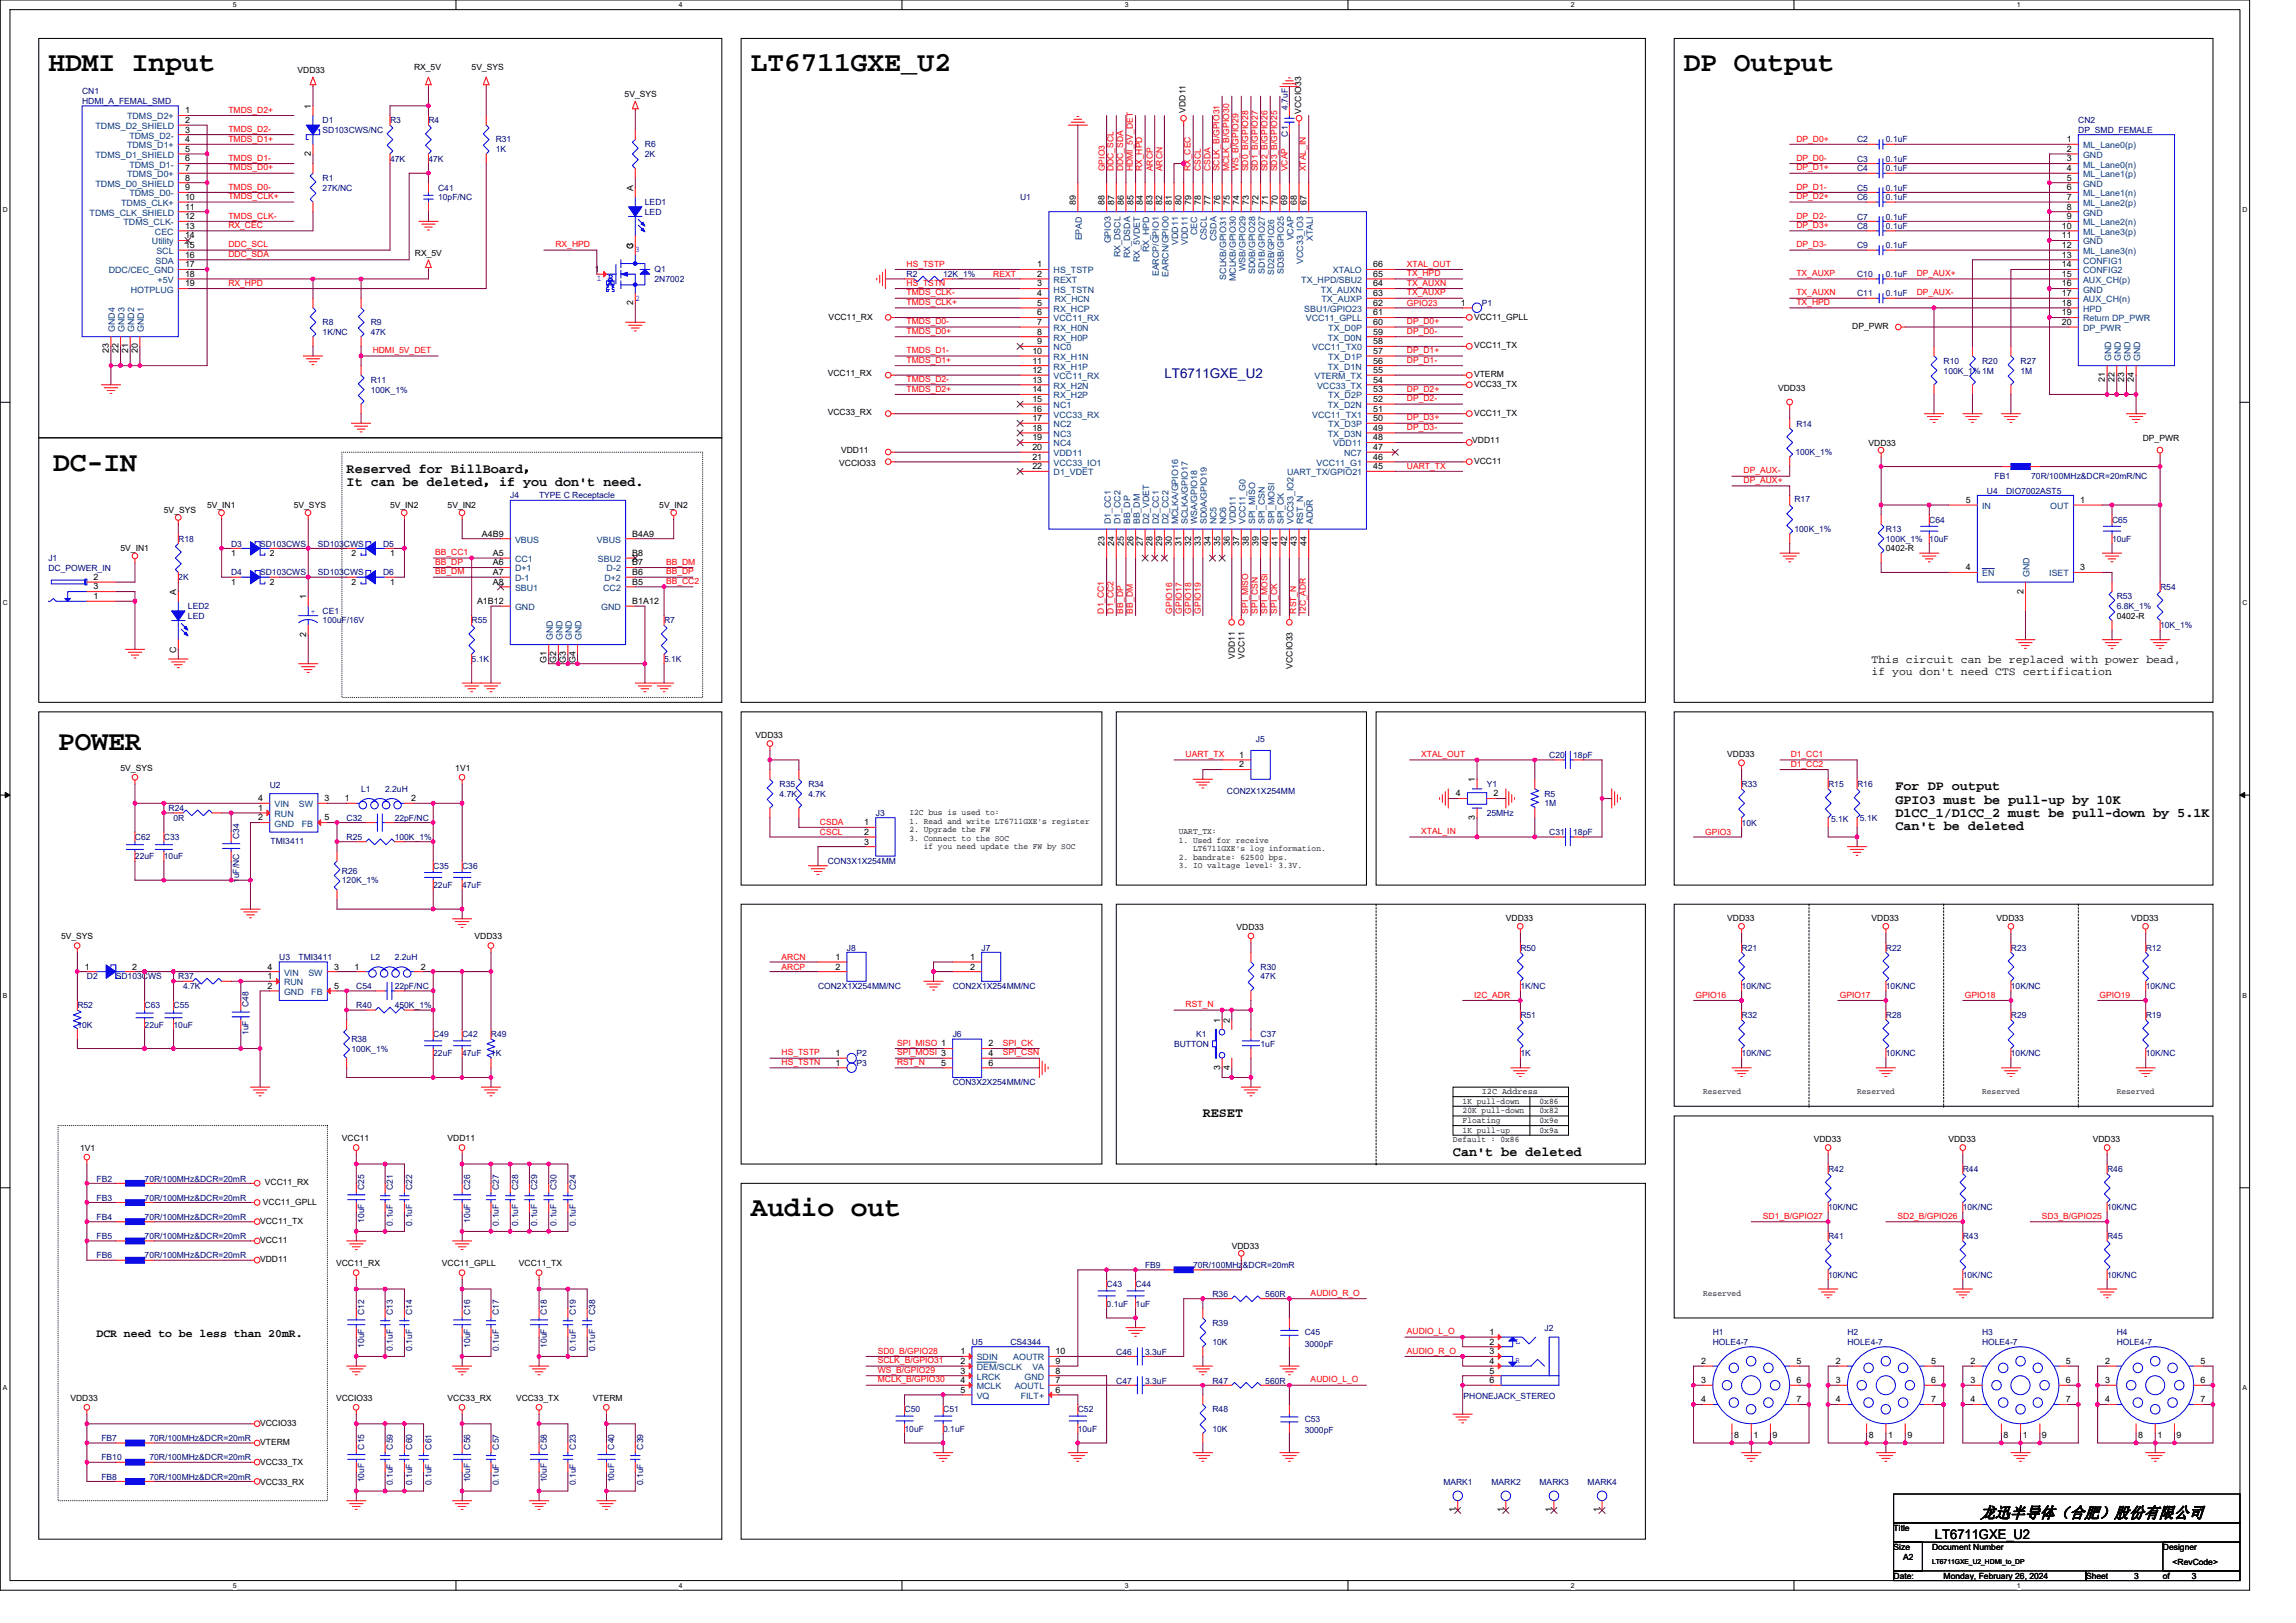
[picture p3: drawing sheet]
<svg xmlns="http://www.w3.org/2000/svg" width="297mm" height="210mm" viewBox="0 0 297 210" stroke-linecap="round" stroke-linejoin="round" font-family="sans-serif">
<defs><g id="words">
<g font-size="3.6">
<text x="6.3" y="9.2">HDMI Input</text>
<text x="97.1" y="9.2">LT6711GXE_U2</text>
<text x="217.8" y="9.2">DP Output</text>
<text x="6.9" y="60.9">DC-IN</text>
<text x="7.5" y="97">POWER</text>
<text x="97.1" y="157.4">Audio out</text>
</g>
<text font-size="2.1" x="256.2" y="196.4">龙迅半导体（合肥）股份有限公司</text>
<text font-size="1.7" fill="#000080" x="150.6" y="48.9">LT6711GXE_U2</text>
<g font-size="1.7">
<text x="44.8" y="61.2">Reserved for BillBoard，</text>
<text x="44.8" y="62.9">It can be deleted，if you don't need.</text>
<text x="245.2" y="102.2">For DP output</text>
<text x="245.2" y="104">GPIO3 must be pull-up by 10K</text>
<text x="245.2" y="105.7">D1CC_1/D1CC_2 must be pull-down by 5.1K</text>
<text x="245.2" y="107.4">Can't be deleted</text>
<text x="155.6" y="144.5">RESET</text>
<text x="188" y="149.5">Can't be deleted</text>
<text x="250.3" y="199.1">LT6711GXE_U2</text>
</g>
<g font-size="1.5">
<text x="242.1" y="85.8">This circuit can be replaced with power bead,</text>
<text x="242.1" y="87.3">if you don't need CTS certification</text>
<text x="12.5" y="173">DCR need to be less than 20mR.</text>
</g>
<g font-size="1.1">
<text x="38.5" y="9.5">VDD33</text>
<text x="53.6" y="9.1">RX_5V</text>
<text x="61" y="9.1">5V_SYS</text>
<text x="23.9" y="17.1">3</text>
<text x="23.9" y="14.7">1</text>
<text x="23.9" y="15.9">2</text>
<text x="40.2" y="14.1" transform="rotate(-90 40.2 14.1)">1</text>
<text x="80.8" y="12.6">5V_SYS</text>
<text x="153.4" y="14.6" transform="rotate(-90 153.4 14.6)">VDD11</text>
<text x="168.3" y="14.7" transform="rotate(-90 168.3 14.7)">VCCIO33</text>
<text x="23.9" y="20.9">6</text>
<text x="23.9" y="18.4">4</text>
<text x="23.9" y="22.1">7</text>
<text x="23.9" y="19.6">5</text>
<text x="23.9" y="23.4">8</text>
<text x="40.2" y="20.2" transform="rotate(-90 40.2 20.2)">2</text>
<text x="267.4" y="18.4">1</text>
<text x="267.4" y="19.6">2</text>
<text x="267.4" y="20.9">3</text>
<text x="267.4" y="22.1">4</text>
<text x="267.4" y="23.4">5</text>
<text x="23.9" y="24.6">9</text>
<text x="23.9" y="25.9">10</text>
<text x="23.9" y="29.6">13</text>
<text x="23.9" y="27.1">11</text>
<text x="23.9" y="28.4">12</text>
<text x="81.9" y="24.7" transform="rotate(-90 81.9 24.7)">A</text>
<text x="139.2" y="26.5" transform="rotate(-90 139.2 26.5)">89</text>
<text x="142.9" y="26.5" transform="rotate(-90 142.9 26.5)">88</text>
<text x="144.1" y="26.5" transform="rotate(-90 144.1 26.5)">87</text>
<text x="145.4" y="26.5" transform="rotate(-90 145.4 26.5)">86</text>
<text x="146.6" y="26.5" transform="rotate(-90 146.6 26.5)">85</text>
<text x="147.9" y="26.5" transform="rotate(-90 147.9 26.5)">84</text>
<text x="149.1" y="26.5" transform="rotate(-90 149.1 26.5)">83</text>
<text x="150.4" y="26.5" transform="rotate(-90 150.4 26.5)">82</text>
<text x="151.6" y="26.5" transform="rotate(-90 151.6 26.5)">81</text>
<text x="152.9" y="26.5" transform="rotate(-90 152.9 26.5)">80</text>
<text x="154.1" y="26.5" transform="rotate(-90 154.1 26.5)">79</text>
<text x="155.3" y="26.5" transform="rotate(-90 155.3 26.5)">78</text>
<text x="156.6" y="26.5" transform="rotate(-90 156.6 26.5)">77</text>
<text x="157.8" y="26.5" transform="rotate(-90 157.8 26.5)">76</text>
<text x="159.1" y="26.5" transform="rotate(-90 159.1 26.5)">75</text>
<text x="160.3" y="26.5" transform="rotate(-90 160.3 26.5)">74</text>
<text x="161.6" y="26.5" transform="rotate(-90 161.6 26.5)">73</text>
<text x="162.8" y="26.5" transform="rotate(-90 162.8 26.5)">72</text>
<text x="164.1" y="26.5" transform="rotate(-90 164.1 26.5)">71</text>
<text x="165.3" y="26.5" transform="rotate(-90 165.3 26.5)">70</text>
<text x="166.5" y="26.5" transform="rotate(-90 166.5 26.5)">69</text>
<text x="167.8" y="26.5" transform="rotate(-90 167.8 26.5)">68</text>
<text x="169" y="26.5" transform="rotate(-90 169 26.5)">67</text>
<text x="266.7" y="29.6">10</text>
<text x="267.4" y="24.6">6</text>
<text x="267.4" y="25.9">7</text>
<text x="267.4" y="27.1">8</text>
<text x="267.4" y="28.4">9</text>
<text x="23.9" y="30.8">14</text>
<text x="23.9" y="32.1">15</text>
<text x="23.9" y="35.8">18</text>
<text x="23.9" y="33.3">16</text>
<text x="23.9" y="34.6">17</text>
<text x="53.7" y="33.1">RX_5V</text>
<text x="77" y="35.2">1</text>
<text x="81.9" y="32.2" transform="rotate(-90 81.9 32.2)">C</text>
<text x="81.9" y="32.1" transform="rotate(-90 81.9 32.1)">3</text>
<text x="134.2" y="34.6">1</text>
<text x="134.2" y="35.8">2</text>
<text x="177.6" y="34.6">66</text>
<text x="177.6" y="35.8">65</text>
<text x="266.7" y="30.8">11</text>
<text x="266.7" y="32.1">12</text>
<text x="266.7" y="33.3">13</text>
<text x="266.7" y="34.6">14</text>
<text x="266.7" y="35.8">15</text>
<text x="23.9" y="37.1">19</text>
<text x="81.9" y="39.5" transform="rotate(-90 81.9 39.5)">2</text>
<text x="107.2" y="41.5">VCC11_RX</text>
<text x="134.2" y="37.1">3</text>
<text x="134.2" y="39.6">5</text>
<text x="134.2" y="40.8">6</text>
<text x="134.2" y="38.3">4</text>
<text x="177.6" y="38.3">63</text>
<text x="177.6" y="37.1">64</text>
<text x="177.6" y="39.6">62</text>
<text x="177.6" y="40.8">61</text>
<text x="189" y="39.6">1</text>
<text x="190.7" y="41.3">VCC11_GPLL</text>
<text x="266.7" y="37.1">16</text>
<text x="266.7" y="38.3">17</text>
<text x="266.7" y="39.6">18</text>
<text x="266.7" y="40.8">19</text>
<text x="14.1" y="45.7" transform="rotate(-90 14.1 45.7)">23</text>
<text x="15.3" y="45.7" transform="rotate(-90 15.3 45.7)">22</text>
<text x="16.6" y="45.7" transform="rotate(-90 16.6 45.7)">21</text>
<text x="17.8" y="45.7" transform="rotate(-90 17.8 45.7)">20</text>
<text x="133.6" y="45.8">10</text>
<text x="133.6" y="47">11</text>
<text x="134.2" y="42">7</text>
<text x="134.2" y="43.3">8</text>
<text x="134.2" y="44.5">9</text>
<text x="177.6" y="42">60</text>
<text x="177.6" y="45.8">57</text>
<text x="177.6" y="43.3">59</text>
<text x="177.6" y="47">56</text>
<text x="177.6" y="44.5">58</text>
<text x="190.7" y="45.1">VCC11_TX</text>
<text x="239.6" y="42.6">DP_PWR</text>
<text x="266.7" y="42">20</text>
<text x="107.1" y="48.7">VCC11_RX</text>
<text x="107.1" y="53.7">VCC33_RX</text>
<text x="133.6" y="48.3">12</text>
<text x="133.6" y="49.5">13</text>
<text x="133.6" y="50.8">14</text>
<text x="133.6" y="52">15</text>
<text x="133.6" y="53.3">16</text>
<text x="177.6" y="50.8">53</text>
<text x="177.6" y="52">52</text>
<text x="177.6" y="49.5">54</text>
<text x="177.6" y="48.3">55</text>
<text x="177.6" y="53.3">51</text>
<text x="190.7" y="48.8">VTERM</text>
<text x="190.7" y="53.8">VCC11_TX</text>
<text x="190.7" y="50.1">VCC33_TX</text>
<text x="230" y="50.5">VDD33</text>
<text x="272.3" y="49.4" transform="rotate(-90 272.3 49.4)">21</text>
<text x="273.6" y="49.4" transform="rotate(-90 273.6 49.4)">22</text>
<text x="274.8" y="49.4" transform="rotate(-90 274.8 49.4)">23</text>
<text x="276.1" y="49.4" transform="rotate(-90 276.1 49.4)">24</text>
<text x="108.8" y="58.7">VDD11</text>
<text x="133.6" y="54.5">17</text>
<text x="133.6" y="55.7">18</text>
<text x="133.6" y="57">19</text>
<text x="133.6" y="58.2">20</text>
<text x="133.6" y="59.5">21</text>
<text x="177.6" y="54.5">50</text>
<text x="177.6" y="55.7">49</text>
<text x="177.6" y="58.2">47</text>
<text x="177.6" y="57">48</text>
<text x="177.6" y="59.5">46</text>
<text x="190.5" y="57.3">VDD11</text>
<text x="241.7" y="57.7">VDD33</text>
<text x="277.2" y="57">DP_PWR</text>
<text x="26.8" y="65.7">5V_IN1</text>
<text x="38" y="65.7">5V_SYS</text>
<text x="50.5" y="65.7">5V_IN2</text>
<text x="57.9" y="65.7">5V_IN2</text>
<text x="85.3" y="65.7">5V_IN2</text>
<text x="108.6" y="60.3">VCCIO33</text>
<text x="133.6" y="60.7">22</text>
<text x="177.6" y="60.7">45</text>
<text x="190.7" y="60">VCC11</text>
<text x="254.3" y="65.1">5</text>
<text x="269.1" y="65.1">1</text>
<text x="15.6" y="71.3">5V_IN1</text>
<text x="21.2" y="66.4">5V_SYS</text>
<text x="29.9" y="72">1</text>
<text x="34.9" y="72">2</text>
<text x="45.5" y="72">2</text>
<text x="50.5" y="72">1</text>
<text x="62.4" y="69.4">A4B9</text>
<text x="63.8" y="71.9">A5</text>
<text x="81.8" y="71.9">B8</text>
<text x="81.8" y="69.4">B4A9</text>
<text x="142.9" y="70.6" transform="rotate(-90 142.9 70.6)">23</text>
<text x="144.1" y="70.6" transform="rotate(-90 144.1 70.6)">24</text>
<text x="145.4" y="70.6" transform="rotate(-90 145.4 70.6)">25</text>
<text x="146.6" y="70.6" transform="rotate(-90 146.6 70.6)">26</text>
<text x="147.9" y="70.6" transform="rotate(-90 147.9 70.6)">27</text>
<text x="149.1" y="70.6" transform="rotate(-90 149.1 70.6)">28</text>
<text x="150.4" y="70.6" transform="rotate(-90 150.4 70.6)">29</text>
<text x="151.6" y="70.6" transform="rotate(-90 151.6 70.6)">30</text>
<text x="152.9" y="70.6" transform="rotate(-90 152.9 70.6)">31</text>
<text x="154.1" y="70.6" transform="rotate(-90 154.1 70.6)">32</text>
<text x="155.3" y="70.6" transform="rotate(-90 155.3 70.6)">33</text>
<text x="156.6" y="70.6" transform="rotate(-90 156.6 70.6)">34</text>
<text x="157.8" y="70.6" transform="rotate(-90 157.8 70.6)">35</text>
<text x="159.1" y="70.6" transform="rotate(-90 159.1 70.6)">36</text>
<text x="160.3" y="70.6" transform="rotate(-90 160.3 70.6)">37</text>
<text x="161.6" y="70.6" transform="rotate(-90 161.6 70.6)">38</text>
<text x="162.8" y="70.6" transform="rotate(-90 162.8 70.6)">39</text>
<text x="164.1" y="70.6" transform="rotate(-90 164.1 70.6)">40</text>
<text x="165.3" y="70.6" transform="rotate(-90 165.3 70.6)">41</text>
<text x="166.5" y="70.6" transform="rotate(-90 166.5 70.6)">42</text>
<text x="167.8" y="70.6" transform="rotate(-90 167.8 70.6)">43</text>
<text x="169" y="70.6" transform="rotate(-90 169 70.6)">44</text>
<text x="244" y="71.3">0402-R</text>
<text x="12.1" y="75">2</text>
<text x="12.1" y="76.3">3</text>
<text x="12.1" y="77.5">1</text>
<text x="22.8" y="76.9" transform="rotate(-90 22.8 76.9)">A</text>
<text x="29.9" y="75.7">1</text>
<text x="34.9" y="75.7">2</text>
<text x="39.6" y="77.6" transform="rotate(-90 39.6 77.6)">1</text>
<text x="45.5" y="75.7">2</text>
<text x="50.5" y="75.7">1</text>
<text x="63.8" y="73.2">A6</text>
<text x="63.8" y="74.4">A7</text>
<text x="63.8" y="75.6">A8</text>
<text x="81.8" y="75.6">B5</text>
<text x="81.8" y="73.2">B7</text>
<text x="81.8" y="74.4">B6</text>
<text x="254.3" y="73.8">4</text>
<text x="261.8" y="76.8" transform="rotate(-90 261.8 76.8)">2</text>
<text x="269.1" y="73.8">3</text>
<text x="39.6" y="82.4" transform="rotate(-90 39.6 82.4)">2</text>
<text x="61.7" y="78.1">A1B12</text>
<text x="81.8" y="78.1">B1A12</text>
<text x="273.9" y="80.1">0402-R</text>
<text x="22.8" y="84.5" transform="rotate(-90 22.8 84.5)">C</text>
<text x="70.7" y="85.8" transform="rotate(-90 70.7 85.8)">G1</text>
<text x="72" y="85.8" transform="rotate(-90 72 85.8)">G2</text>
<text x="73.2" y="85.8" transform="rotate(-90 73.2 85.8)">G3</text>
<text x="74.4" y="85.8" transform="rotate(-90 74.4 85.8)">G4</text>
<text x="159.7" y="85.3" transform="rotate(-90 159.7 85.3)">VDD11</text>
<text x="161" y="85.3" transform="rotate(-90 161 85.3)">VCC11</text>
<text x="167.2" y="86.5" transform="rotate(-90 167.2 86.5)">VCCIO33</text>
<text x="97.7" y="95.5">VDD33</text>
<text x="15.6" y="99.7">5V_SYS</text>
<text x="58.9" y="99.7">1V1</text>
<text x="160.3" y="98">1</text>
<text x="160.3" y="99.3">2</text>
<text x="190.8" y="101.2" transform="rotate(-90 190.8 101.2)">1</text>
<text x="223.5" y="98">VDD33</text>
<text x="33.4" y="104.9">1</text>
<text x="33.4" y="106.2">2</text>
<text x="33.4" y="103.7">4</text>
<text x="42" y="106.2">5</text>
<text x="42" y="103.7">3</text>
<text x="44.6" y="103.7">1</text>
<text x="53.2" y="103.7">2</text>
<text x="111.8" y="106.8">1</text>
<text x="117.7" y="105.5">I2C bus is used to:</text>
<text x="117.7" y="106.6">1. Read and write LT6711GXE's register</text>
<text x="117.7" y="107.7">2. Upgrade the FW</text>
<text x="152.5" y="107.9">UART_TX:</text>
<text x="188.3" y="103">4</text>
<text x="190.8" y="106" transform="rotate(-90 190.8 106)">3</text>
<text x="193.2" y="103">2</text>
<text x="111.8" y="108">2</text>
<text x="111.8" y="109.3">3</text>
<text x="117.7" y="108.8">3. Connect to the SOC</text>
<text x="119.5" y="109.9">if you need update the FW by SOC</text>
<text x="152.5" y="109.1">1. Used for receive</text>
<text x="152.5" y="111.3">2. bandrate: 62500 bps.</text>
<text x="152.5" y="112.4">3. IO valtage level: 3.3V.</text>
<text x="154.3" y="110.2">LT6711GXE's log information.</text>
<text x="194.8" y="119.1">VDD33</text>
<text x="223.5" y="119.1">VDD33</text>
<text x="242.1" y="119.1">VDD33</text>
<text x="258.3" y="119.1">VDD33</text>
<text x="275.7" y="119.1">VDD33</text>
<text x="7.9" y="121.5">5V_SYS</text>
<text x="11" y="125.4">1</text>
<text x="17.1" y="125.4">2</text>
<text x="34.6" y="125.4">4</text>
<text x="43.2" y="125.4">3</text>
<text x="45.8" y="125.4">1</text>
<text x="54.4" y="125.4">2</text>
<text x="61.4" y="121.5">VDD33</text>
<text x="108.1" y="124.2">1</text>
<text x="108.1" y="125.4">2</text>
<text x="125.5" y="124.2">1</text>
<text x="125.5" y="125.4">2</text>
<text x="160" y="120.4">VDD33</text>
<text x="34.6" y="126.7">1</text>
<text x="34.6" y="127.9">2</text>
<text x="43.2" y="127.9">5</text>
<text x="108.1" y="136.6">1</text>
<text x="108.1" y="137.9">1</text>
<text x="121.7" y="137.9">5</text>
<text x="127.9" y="135.4">2</text>
<text x="127.9" y="136.6">4</text>
<text x="127.9" y="137.9">6</text>
<text x="157.8" y="132.3" transform="rotate(-90 157.8 132.3)">1</text>
<text x="159.1" y="132.3" transform="rotate(-90 159.1 132.3)">2</text>
<text x="157.8" y="138.4" transform="rotate(-90 157.8 138.4)">3</text>
<text x="159.1" y="138.4" transform="rotate(-90 159.1 138.4)">4</text>
<text x="189.2" y="142.8">1K pull-down</text>
<text x="191.7" y="141.6">I2C Address</text>
<text x="199.2" y="142.8">0x86</text>
<text x="220.3" y="141.6">Reserved</text>
<text x="240.3" y="141.6">Reserved</text>
<text x="256.4" y="141.6">Reserved</text>
<text x="273.9" y="141.6">Reserved</text>
<text x="10.4" y="148.9">1V1</text>
<text x="44.2" y="147.6">VCC11</text>
<text x="57.9" y="147.6">VDD11</text>
<text x="188" y="147.8">Default : 0x86</text>
<text x="189.2" y="144">20K pull-down</text>
<text x="189.2" y="145.3">Floating</text>
<text x="189.2" y="146.5">1K pull-up</text>
<text x="199.2" y="144">0x82</text>
<text x="199.2" y="146.5">0x9a</text>
<text x="199.2" y="145.3">0x9e</text>
<text x="234.7" y="147.8">VDD33</text>
<text x="252.1" y="147.8">VDD33</text>
<text x="270.7" y="147.8">VDD33</text>
<text x="34" y="155.9">VCC11_GPLL</text>
<text x="34.3" y="153.4">VCC11_RX</text>
<text x="33.7" y="158.3">VCC11_TX</text>
<text x="33.7" y="160.8">VCC11</text>
<text x="159.4" y="161.6">VDD33</text>
<text x="33.7" y="163.3">VDD11</text>
<text x="43.5" y="163.8">VCC11_RX</text>
<text x="57.2" y="163.8">VCC11_GPLL</text>
<text x="67.1" y="163.8">VCC11_TX</text>
<text x="220.3" y="167.7">Reserved</text>
<text x="192.7" y="172.7">1</text>
<text x="192.7" y="174">2</text>
<text x="124.2" y="175.2">1</text>
<text x="124.2" y="177.7">3</text>
<text x="124.2" y="178.9">4</text>
<text x="124.2" y="176.5">2</text>
<text x="136.6" y="178.9">7</text>
<text x="136.6" y="177.7">8</text>
<text x="136.6" y="176.5">9</text>
<text x="136.6" y="175.2">10</text>
<text x="192.7" y="175.2">3</text>
<text x="192.7" y="176.5">4</text>
<text x="192.7" y="177.7">5</text>
<text x="192.7" y="178.9">6</text>
<text x="220.1" y="176.5">2</text>
<text x="220.1" y="178.9">3</text>
<text x="232.4" y="176.5">5</text>
<text x="232.4" y="178.9">6</text>
<text x="237.5" y="176.5">2</text>
<text x="237.5" y="178.9">3</text>
<text x="249.8" y="176.5">5</text>
<text x="249.8" y="178.9">6</text>
<text x="254.9" y="176.5">2</text>
<text x="254.9" y="178.9">3</text>
<text x="267.2" y="176.5">5</text>
<text x="267.2" y="178.9">6</text>
<text x="272.3" y="176.5">2</text>
<text x="272.3" y="178.9">3</text>
<text x="284.7" y="176.5">5</text>
<text x="284.7" y="178.9">6</text>
<text x="9.1" y="181.2">VDD33</text>
<text x="33.7" y="184.5">VCCIO33</text>
<text x="43.5" y="181.2">VCCIO33</text>
<text x="57.9" y="181.2">VCC33_RX</text>
<text x="66.8" y="181.2">VCC33_TX</text>
<text x="76.7" y="181.2">VTERM</text>
<text x="124.2" y="180.2">5</text>
<text x="136.6" y="180.2">6</text>
<text x="220.1" y="181.4">4</text>
<text x="232.4" y="181.4">7</text>
<text x="237.5" y="181.4">4</text>
<text x="249.8" y="181.4">7</text>
<text x="254.9" y="181.4">4</text>
<text x="267.2" y="181.4">7</text>
<text x="272.3" y="181.4">4</text>
<text x="284.7" y="181.4">7</text>
<text x="33.7" y="189.6">VCC33_TX</text>
<text x="33.7" y="187">VTERM</text>
<text x="224.3" y="186.1">8</text>
<text x="226.8" y="186.1">1</text>
<text x="229.3" y="186.1">9</text>
<text x="241.8" y="186.1">8</text>
<text x="244.3" y="186.1">1</text>
<text x="246.8" y="186.1">9</text>
<text x="259.2" y="186.1">8</text>
<text x="261.7" y="186.1">1</text>
<text x="264.2" y="186.1">9</text>
<text x="276.6" y="186.1">8</text>
<text x="279.1" y="186.1">1</text>
<text x="281.6" y="186.1">9</text>
<text x="33.7" y="192.1">VCC33_RX</text>
<text x="188.3" y="195.7" transform="rotate(-90 188.3 195.7)">1</text>
<text x="194.5" y="195.7" transform="rotate(-90 194.5 195.7)">1</text>
<text x="200.8" y="195.7" transform="rotate(-90 200.8 195.7)">1</text>
<text x="207" y="195.7" transform="rotate(-90 207 195.7)">1</text>
<text x="245" y="198">Title</text>
<text x="245" y="200.5">Size</text>
<text x="246.2" y="201.8">A2</text>
<text x="250" y="200.5">Document Number</text>
<text x="279.8" y="200.5">Designer</text>
<text x="281.1" y="202.5">&lt;RevCode&gt;</text>
<text x="245" y="204.3">Date:</text>
<text x="251.5" y="204.3">Monday, February 26, 2024</text>
<text x="269.9" y="204.3">Sheet</text>
<text x="276.1" y="204.3">3</text>
<text x="279.8" y="204.3">of</text>
<text x="283.6" y="204.3">3</text>
</g>
<g font-size="1.1" fill="#000080">
<text x="10.6" y="12.2">CN1</text>
<text x="10.6" y="13.5">HDMI_A_FEMAL_SMD</text>
<text x="41.7" y="16">D1</text>
<text x="41.7" y="17.2">SD103CWS/NC</text>
<text x="50.5" y="16">R3</text>
<text x="55.4" y="16">R4</text>
<text x="166.6" y="17.7" transform="rotate(-90 166.6 17.7)">C1</text>
<text x="166.6" y="14.2" transform="rotate(-90 166.6 14.2)">4.7uF</text>
<text x="268.9" y="16">CN2</text>
<text x="268.9" y="17.2">DP_SMD_FEMALE</text>
<text x="41.7" y="23.4">R1</text>
<text x="50.5" y="20.9">47K</text>
<text x="55.4" y="20.9">47K</text>
<text x="64.1" y="18.4">R31</text>
<text x="64.1" y="19.7">1K</text>
<text x="83.4" y="19.1">R6</text>
<text x="83.4" y="20.3">2K</text>
<text x="240.3" y="22.2">C4</text>
<text x="240.3" y="20.9">C3</text>
<text x="240.3" y="18.4">C2</text>
<text x="244" y="22.2">0.1uF</text>
<text x="244" y="20.9">0.1uF</text>
<text x="244" y="18.4">0.1uF</text>
<text x="41.7" y="24.7">27K/NC</text>
<text x="56.7" y="24.7">C41</text>
<text x="56.7" y="25.9">10pF/NC</text>
<text x="83.4" y="26.5">LED1</text>
<text x="83.4" y="27.8">LED</text>
<text x="132" y="25.9">U1</text>
<text x="240.3" y="28.4">C7</text>
<text x="240.3" y="25.9">C6</text>
<text x="240.3" y="29.7">C8</text>
<text x="240.3" y="24.7">C5</text>
<text x="244" y="28.4">0.1uF</text>
<text x="244" y="25.9">0.1uF</text>
<text x="244" y="29.7">0.1uF</text>
<text x="244" y="24.7">0.1uF</text>
<text x="84.7" y="35.2">Q1</text>
<text x="117.3" y="35.9">R2</text>
<text x="122" y="35.9">12K_1%</text>
<text x="240.3" y="35.9">C10</text>
<text x="240.3" y="32.1">C9</text>
<text x="244" y="35.9">0.1uF</text>
<text x="244" y="32.1">0.1uF</text>
<text x="84.7" y="36.5">2N7002</text>
<text x="191.7" y="39.6">P1</text>
<text x="240.3" y="38.4">C11</text>
<text x="244" y="38.4">0.1uF</text>
<text x="41.7" y="42.1">R8</text>
<text x="41.7" y="43.3">1K/NC</text>
<text x="48" y="42.1">R9</text>
<text x="48" y="43.3">47K</text>
<text x="251.5" y="47.1">R10</text>
<text x="256.4" y="47.1">R20</text>
<text x="261.4" y="47.1">R27</text>
<text x="48" y="49.6">R11</text>
<text x="48" y="50.8">100K_1%</text>
<text x="251.5" y="48.3">100K_1% 1M</text>
<text x="261.4" y="48.3">1M</text>
<text x="232.3" y="58.9">100K_1%</text>
<text x="232.4" y="55.3">R14</text>
<text x="66" y="64.5">J4</text>
<text x="69.7" y="64.5">TYPE C Receptacle</text>
<text x="232.2" y="65">R17</text>
<text x="257" y="63.9">U4</text>
<text x="258" y="62">FB1</text>
<text x="259.5" y="63.9">DIO7002AST5</text>
<text x="262.8" y="62">70R/100MHz&amp;DCR=20mR/NC</text>
<text x="23.1" y="70.1">R18</text>
<text x="29.9" y="70.7">D3</text>
<text x="33.7" y="70.7">SD103CWS</text>
<text x="41.1" y="70.7">SD103CWS</text>
<text x="49.6" y="70.7">D5</text>
<text x="232.2" y="68.9">100K_1%</text>
<text x="244" y="68.9">R13</text>
<text x="244" y="70.1">100K_1%</text>
<text x="249.6" y="67.6">C64</text>
<text x="249.6" y="70.1">10uF</text>
<text x="273.2" y="67.6">C65</text>
<text x="273.2" y="70.1">10uF</text>
<text x="6.3" y="72.6">J1</text>
<text x="6.3" y="73.8">DC_POWER_IN</text>
<text x="23.1" y="75.1">2K</text>
<text x="29.9" y="74.4">D4</text>
<text x="33.7" y="74.4">SD103CWS</text>
<text x="41.1" y="74.4">SD103CWS</text>
<text x="49.6" y="74.4">D6</text>
<text x="273.9" y="77.6">R53</text>
<text x="279.5" y="76.3">R54</text>
<text x="24.3" y="78.8">LED2</text>
<text x="24.3" y="80.1">LED</text>
<text x="41.7" y="79.4">CE1</text>
<text x="41.7" y="80.7">100uF/16V</text>
<text x="61" y="80.7">R55</text>
<text x="85.9" y="80.7">R7</text>
<text x="273.9" y="78.8">6.8K_1%</text>
<text x="279.5" y="81.3">10K_1%</text>
<text x="61" y="85.7">5.1K</text>
<text x="85.9" y="85.7">5.1K</text>
<text x="162.5" y="96">J5</text>
<text x="34.9" y="102">U2</text>
<text x="100.9" y="101.8">R35</text>
<text x="104.6" y="101.8">R34</text>
<text x="192.3" y="101.8">Y1</text>
<text x="200.4" y="98.1">C20</text>
<text x="203.5" y="98.1">18pF</text>
<text x="225.3" y="101.8">R33</text>
<text x="236.5" y="101.8">R15</text>
<text x="240.3" y="101.8">R16</text>
<text x="21.8" y="104.9">R24</text>
<text x="22.5" y="106.2">0R</text>
<text x="44.8" y="106.2">C32</text>
<text x="46.7" y="102.4">L1</text>
<text x="49.8" y="102.4">2.2uH</text>
<text x="51.1" y="106.2">22pF/NC</text>
<text x="100.9" y="103.1">4.7K</text>
<text x="104.6" y="103.1">4.7K</text>
<text x="113.3" y="105.6">J3</text>
<text x="158.7" y="102.7">CON2X1X254MM</text>
<text x="192.3" y="105.6">25MHz</text>
<text x="199.8" y="103.1">R5</text>
<text x="199.8" y="104.3">1M</text>
<text x="225.3" y="106.8">10K</text>
<text x="236.9" y="106.3">5.1K</text>
<text x="240.6" y="106.2">5.1K</text>
<text x="17.5" y="108.7">C62</text>
<text x="17.5" y="111.2">22uF</text>
<text x="21.2" y="108.7">C33</text>
<text x="21.2" y="111.2">10uF</text>
<text x="30.9" y="108.5" transform="rotate(-90 30.9 108.5)">C34</text>
<text x="35" y="109.2">TMI3411</text>
<text x="44.2" y="113">R26</text>
<text x="44.8" y="108.7">R25</text>
<text x="51.1" y="108.7">100K_1%</text>
<text x="56" y="112.4">C35</text>
<text x="59.8" y="112.4">C36</text>
<text x="107.1" y="111.8">CON3X1X254MM</text>
<text x="200.4" y="108.1">C31</text>
<text x="203.5" y="108.1">18pF</text>
<text x="30.9" y="114.3" transform="rotate(-90 30.9 114.3)">1uF/NC</text>
<text x="44.2" y="114.3">120K_1%</text>
<text x="56" y="114.9">22uF</text>
<text x="59.8" y="114.9">47uF</text>
<text x="36.1" y="124.2">U3</text>
<text x="38.6" y="124.2">TMI3411</text>
<text x="48" y="124.2">L2</text>
<text x="51.1" y="124.2">2.2uH</text>
<text x="109.6" y="123">J8</text>
<text x="127" y="123">J7</text>
<text x="163.1" y="125.5">R30</text>
<text x="196.7" y="123">R50</text>
<text x="225.3" y="123">R21</text>
<text x="244" y="123">R22</text>
<text x="260.2" y="123">R23</text>
<text x="277.6" y="123">R12</text>
<text x="10" y="130.5">R52</text>
<text x="11.2" y="126.7">D2</text>
<text x="15" y="126.7">SD103CWS</text>
<text x="18.7" y="130.5">C63</text>
<text x="22.5" y="130.5">C55</text>
<text x="23.1" y="126.7">R37</text>
<text x="23.7" y="128">4.7K</text>
<text x="32.2" y="130.3" transform="rotate(-90 32.2 130.3)">C48</text>
<text x="46.1" y="128">C54</text>
<text x="46.1" y="130.5">R40</text>
<text x="51.1" y="128">22pF/NC</text>
<text x="51.1" y="130.5">450K_1%</text>
<text x="105.8" y="128">CON2X1X254MM/NC</text>
<text x="123.3" y="128">CON2X1X254MM/NC</text>
<text x="163.1" y="126.7">47K</text>
<text x="196.7" y="131.7">R51</text>
<text x="196.7" y="128">1K/NC</text>
<text x="225.3" y="128">10K/NC</text>
<text x="225.3" y="131.7">R32</text>
<text x="244" y="131.7">R28</text>
<text x="244" y="128">10K/NC</text>
<text x="260.2" y="128">10K/NC</text>
<text x="260.2" y="131.7">R29</text>
<text x="277.6" y="131.7">R19</text>
<text x="277.6" y="128">10K/NC</text>
<text x="10" y="132.9">10K</text>
<text x="18.7" y="132.9">22uF</text>
<text x="22.5" y="132.9">10uF</text>
<text x="32.2" y="133.9" transform="rotate(-90 32.2 133.9)">1uF</text>
<text x="45.5" y="134.8">R38</text>
<text x="45.5" y="136.1">100K_1%</text>
<text x="56" y="134.2">C49</text>
<text x="56" y="136.7">22uF</text>
<text x="59.8" y="134.2">C42</text>
<text x="59.8" y="136.7">47uF</text>
<text x="63.5" y="134.2">R49</text>
<text x="63.5" y="136.7">1K</text>
<text x="110.8" y="136.7">P2</text>
<text x="110.8" y="137.9">P3</text>
<text x="123.3" y="134.2">J6</text>
<text x="151.9" y="135.4">BUTTON</text>
<text x="154.7" y="134.2">K1</text>
<text x="163.1" y="134.2">C37</text>
<text x="163.1" y="135.4">1uF</text>
<text x="196.7" y="136.7">1K</text>
<text x="225.3" y="136.7">10K/NC</text>
<text x="244" y="136.7">10K/NC</text>
<text x="260.2" y="136.7">10K/NC</text>
<text x="277.6" y="136.7">10K/NC</text>
<text x="123.3" y="140.4">CON3X2X254MM/NC</text>
<text x="12.5" y="155.3">FB3</text>
<text x="12.5" y="152.9">FB2</text>
<text x="18.7" y="155.3">70R/100MHz&amp;DCR=20mR</text>
<text x="18.7" y="152.9">70R/100MHz&amp;DCR=20mR</text>
<text x="47.1" y="154" transform="rotate(-90 47.1 154)">C25</text>
<text x="50.8" y="154" transform="rotate(-90 50.8 154)">C21</text>
<text x="53.3" y="154" transform="rotate(-90 53.3 154)">C22</text>
<text x="60.8" y="154" transform="rotate(-90 60.8 154)">C26</text>
<text x="64.5" y="154" transform="rotate(-90 64.5 154)">C27</text>
<text x="67" y="154" transform="rotate(-90 67 154)">C28</text>
<text x="69.5" y="154" transform="rotate(-90 69.5 154)">C29</text>
<text x="72" y="154" transform="rotate(-90 72 154)">C30</text>
<text x="74.5" y="154" transform="rotate(-90 74.5 154)">C24</text>
<text x="236.5" y="151.6">R42</text>
<text x="253.9" y="151.6">R44</text>
<text x="272.6" y="151.6">R46</text>
<text x="12.5" y="160.3">FB5</text>
<text x="12.5" y="157.8">FB4</text>
<text x="18.7" y="160.3">70R/100MHz&amp;DCR=20mR</text>
<text x="18.7" y="157.8">70R/100MHz&amp;DCR=20mR</text>
<text x="47.1" y="158.2" transform="rotate(-90 47.1 158.2)">10uF</text>
<text x="50.8" y="158.6" transform="rotate(-90 50.8 158.6)">0.1uF</text>
<text x="53.3" y="158.6" transform="rotate(-90 53.3 158.6)">0.1uF</text>
<text x="60.8" y="158.2" transform="rotate(-90 60.8 158.2)">10uF</text>
<text x="64.5" y="158.6" transform="rotate(-90 64.5 158.6)">0.1uF</text>
<text x="67" y="158.6" transform="rotate(-90 67 158.6)">0.1uF</text>
<text x="69.5" y="158.6" transform="rotate(-90 69.5 158.6)">0.1uF</text>
<text x="72" y="158.6" transform="rotate(-90 72 158.6)">0.1uF</text>
<text x="74.5" y="158.6" transform="rotate(-90 74.5 158.6)">0.1uF</text>
<text x="236.5" y="156.6">10K/NC</text>
<text x="236.5" y="160.3">R41</text>
<text x="253.9" y="156.6">10K/NC</text>
<text x="253.9" y="160.3">R43</text>
<text x="272.6" y="156.6">10K/NC</text>
<text x="272.6" y="160.3">R45</text>
<text x="12.5" y="162.8">FB6</text>
<text x="18.7" y="162.8">70R/100MHz&amp;DCR=20mR</text>
<text x="143.2" y="166.6">C43</text>
<text x="146.9" y="166.6">C44</text>
<text x="148.1" y="164.1">FB9</text>
<text x="154.4" y="164.1">70R/100MHz&amp;DCR=20mR</text>
<text x="156.9" y="167.8">R36</text>
<text x="163.7" y="167.8">560R</text>
<text x="236.5" y="165.3">10K/NC</text>
<text x="253.9" y="165.3">10K/NC</text>
<text x="272.6" y="165.3">10K/NC</text>
<text x="47.1" y="170.1" transform="rotate(-90 47.1 170.1)">C12</text>
<text x="50.8" y="170.1" transform="rotate(-90 50.8 170.1)">C13</text>
<text x="53.3" y="170.1" transform="rotate(-90 53.3 170.1)">C14</text>
<text x="60.8" y="170.1" transform="rotate(-90 60.8 170.1)">C16</text>
<text x="64.5" y="170.1" transform="rotate(-90 64.5 170.1)">C17</text>
<text x="70.8" y="170.1" transform="rotate(-90 70.8 170.1)">C18</text>
<text x="74.5" y="170.1" transform="rotate(-90 74.5 170.1)">C19</text>
<text x="77" y="170.1" transform="rotate(-90 77 170.1)">C38</text>
<text x="143.2" y="169">0.1uF</text>
<text x="146.9" y="169">1uF</text>
<text x="156.9" y="171.5">R39</text>
<text x="168.8" y="172.8">C45</text>
<text x="199.8" y="172.1">J2</text>
<text x="221.6" y="172.8">H1</text>
<text x="239" y="172.8">H2</text>
<text x="256.4" y="172.8">H3</text>
<text x="273.9" y="172.8">H4</text>
<text x="47.1" y="174.4" transform="rotate(-90 47.1 174.4)">10uF</text>
<text x="50.8" y="174.8" transform="rotate(-90 50.8 174.8)">0.1uF</text>
<text x="53.3" y="174.8" transform="rotate(-90 53.3 174.8)">0.1uF</text>
<text x="60.8" y="174.4" transform="rotate(-90 60.8 174.4)">10uF</text>
<text x="64.5" y="174.8" transform="rotate(-90 64.5 174.8)">0.1uF</text>
<text x="70.8" y="174.4" transform="rotate(-90 70.8 174.4)">10uF</text>
<text x="74.5" y="174.8" transform="rotate(-90 74.5 174.8)">0.1uF</text>
<text x="77" y="174.8" transform="rotate(-90 77 174.8)">0.1uF</text>
<text x="125.7" y="174">U5</text>
<text x="130.7" y="174">CS4344</text>
<text x="144.4" y="175.3">C46</text>
<text x="144.4" y="179">C47</text>
<text x="148.1" y="175.3">3.3uF</text>
<text x="148.1" y="179">3.3uF</text>
<text x="156.9" y="179">R47</text>
<text x="156.9" y="174">10K</text>
<text x="163.7" y="179">560R</text>
<text x="168.8" y="174.3">3000pF</text>
<text x="221.6" y="174">HOLE4-7</text>
<text x="239" y="174">HOLE4-7</text>
<text x="256.4" y="174">HOLE4-7</text>
<text x="273.9" y="174">HOLE4-7</text>
<text x="117" y="182.7">C50</text>
<text x="117" y="185.2">10uF</text>
<text x="122" y="182.7">C51</text>
<text x="122" y="185.2">0.1uF</text>
<text x="139.4" y="182.7">C52</text>
<text x="139.4" y="185.2">10uF</text>
<text x="156.9" y="182.7">R48</text>
<text x="156.9" y="185.2">10K</text>
<text x="168.8" y="184">C53</text>
<text x="168.8" y="185.5">3000pF</text>
<text x="189.4" y="181">PHONEJACK_STEREO</text>
<text x="13.1" y="186.5">FB7</text>
<text x="13.1" y="189">FB10</text>
<text x="13.1" y="191.5">FB8</text>
<text x="19.3" y="189">70R/100MHz&amp;DCR=20mR</text>
<text x="19.3" y="186.5">70R/100MHz&amp;DCR=20mR</text>
<text x="19.3" y="191.5">70R/100MHz&amp;DCR=20mR</text>
<text x="47.1" y="191.8" transform="rotate(-90 47.1 191.8)">10uF</text>
<text x="47.1" y="187.6" transform="rotate(-90 47.1 187.6)">C15</text>
<text x="50.8" y="187.6" transform="rotate(-90 50.8 187.6)">C59</text>
<text x="53.3" y="187.6" transform="rotate(-90 53.3 187.6)">C60</text>
<text x="55.8" y="187.6" transform="rotate(-90 55.8 187.6)">C61</text>
<text x="60.8" y="191.8" transform="rotate(-90 60.8 191.8)">10uF</text>
<text x="60.8" y="187.6" transform="rotate(-90 60.8 187.6)">C56</text>
<text x="64.5" y="187.6" transform="rotate(-90 64.5 187.6)">C57</text>
<text x="70.8" y="191.8" transform="rotate(-90 70.8 191.8)">10uF</text>
<text x="70.8" y="187.6" transform="rotate(-90 70.8 187.6)">C58</text>
<text x="74.5" y="187.6" transform="rotate(-90 74.5 187.6)">C23</text>
<text x="79.5" y="191.8" transform="rotate(-90 79.5 191.8)">10uF</text>
<text x="79.5" y="187.6" transform="rotate(-90 79.5 187.6)">C40</text>
<text x="83.2" y="187.6" transform="rotate(-90 83.2 187.6)">C39</text>
<text x="50.8" y="192.2" transform="rotate(-90 50.8 192.2)">0.1uF</text>
<text x="53.3" y="192.2" transform="rotate(-90 53.3 192.2)">0.1uF</text>
<text x="55.8" y="192.2" transform="rotate(-90 55.8 192.2)">0.1uF</text>
<text x="64.5" y="192.2" transform="rotate(-90 64.5 192.2)">0.1uF</text>
<text x="74.5" y="192.2" transform="rotate(-90 74.5 192.2)">0.1uF</text>
<text x="83.2" y="192.2" transform="rotate(-90 83.2 192.2)">0.1uF</text>
<text x="186.7" y="192.1">MARK1</text>
<text x="193" y="192.1">MARK2</text>
<text x="199.2" y="192.1">MARK3</text>
<text x="205.4" y="192.1">MARK4</text>
</g>
<g font-size="1.1" fill="#004080">
<text x="12.4" y="16.7">TDMS_D2_SHIELD</text>
<text x="16.4" y="15.5">TDMS_D2+</text>
<text x="16.7" y="17.9">TDMS_D2-</text>
<text x="12.4" y="20.4">TDMS_D1_SHIELD</text>
<text x="16.4" y="19.2">TDMS_D1+</text>
<text x="16.4" y="22.9">TDMS_D0+</text>
<text x="16.7" y="21.7">TDMS_D1-</text>
<text x="269.5" y="19.2">ML_Lane0(p)</text>
<text x="269.5" y="20.4">GND</text>
<text x="269.5" y="21.7">ML_Lane0(n)</text>
<text x="269.5" y="22.9">ML_Lane1(p)</text>
<text x="11.6" y="27.9">TDMS_CLK_SHIELD</text>
<text x="12.4" y="24.2">TDMS_D0_SHIELD</text>
<text x="15.7" y="26.6">TDMS_CLK+</text>
<text x="16" y="29.1">TDMS_CLK-</text>
<text x="16.7" y="25.4">TDMS_D0-</text>
<text x="269.5" y="24.2">GND</text>
<text x="269.5" y="25.4">ML_Lane1(n)</text>
<text x="269.5" y="26.6">ML_Lane2(p)</text>
<text x="269.5" y="27.9">GND</text>
<text x="269.5" y="29.1">ML_Lane2(n)</text>
<text x="14.1" y="35.4">DDC/CEC_GND</text>
<text x="19.7" y="31.6">Utility</text>
<text x="20" y="30.4">CEC</text>
<text x="20.1" y="34.1">SDA</text>
<text x="20.2" y="32.9">SCL</text>
<text x="136.3" y="35.4">HS_TSTP</text>
<text x="140" y="31.1" transform="rotate(-90 140 31.1)">EPAD</text>
<text x="143.7" y="31.5" transform="rotate(-90 143.7 31.5)">GPIO3</text>
<text x="144.9" y="33.3" transform="rotate(-90 144.9 33.3)">RX_DSCL</text>
<text x="146.2" y="33.4" transform="rotate(-90 146.2 33.4)">RX_DSDA</text>
<text x="147.4" y="33.9" transform="rotate(-90 147.4 33.9)">RX_5VDET</text>
<text x="148.7" y="32.6" transform="rotate(-90 148.7 32.6)">RX_HPD</text>
<text x="149.9" y="35.8" transform="rotate(-90 149.9 35.8)">EARCP/GPIO1</text>
<text x="151.2" y="35.8" transform="rotate(-90 151.2 35.8)">EARCN/GPIO0</text>
<text x="152.4" y="31.7" transform="rotate(-90 152.4 31.7)">VDD11</text>
<text x="153.7" y="31.7" transform="rotate(-90 153.7 31.7)">VDD11</text>
<text x="154.9" y="30.4" transform="rotate(-90 154.9 30.4)">CEC</text>
<text x="156.1" y="31.1" transform="rotate(-90 156.1 31.1)">CSCL</text>
<text x="157.4" y="31.2" transform="rotate(-90 157.4 31.2)">CSDA</text>
<text x="161.1" y="35.1" transform="rotate(-90 161.1 35.1)">WSB/GPIO29</text>
<text x="162.4" y="35.4" transform="rotate(-90 162.4 35.4)">SD0B/GPIO28</text>
<text x="163.6" y="35.4" transform="rotate(-90 163.6 35.4)">SD1B/GPIO27</text>
<text x="164.8" y="35.6" transform="rotate(-90 164.8 35.6)">SD2B/GPIO26</text>
<text x="166.1" y="35.4" transform="rotate(-90 166.1 35.4)">SD3B/GPIO25</text>
<text x="167.3" y="31.1" transform="rotate(-90 167.3 31.1)">VCAP</text>
<text x="168.6" y="34.2" transform="rotate(-90 168.6 34.2)">VCC33_IO3</text>
<text x="169.8" y="31.2" transform="rotate(-90 169.8 31.2)">XTALI</text>
<text x="172.4" y="35.4">XTALO</text>
<text x="269.5" y="30.4">ML_Lane3(p)</text>
<text x="269.5" y="31.6">GND</text>
<text x="269.5" y="32.9">ML_Lane3(n)</text>
<text x="269.5" y="34.1">CONFIG1</text>
<text x="269.5" y="35.4">CONFIG2</text>
<text x="16.9" y="37.8">HOTPLUG</text>
<text x="20.4" y="36.6">+5V</text>
<text x="136.3" y="36.6">REXT</text>
<text x="136.3" y="37.8">HS_TSTN</text>
<text x="136.3" y="40.3">RX_HCP</text>
<text x="136.3" y="41.6">VCC11_RX</text>
<text x="136.5" y="39.1">RX_HCN</text>
<text x="158.6" y="36.2" transform="rotate(-90 158.6 36.2)">SCLKB/GPIO31</text>
<text x="159.9" y="36.4" transform="rotate(-90 159.9 36.4)">MCLKB/GPIO30</text>
<text x="168.4" y="36.6">TX_HPD/SBU2</text>
<text x="168.7" y="40.3">SBU1/GPIO23</text>
<text x="168.9" y="41.6">VCC11_GPLL</text>
<text x="170.9" y="37.8">TX_AUXN</text>
<text x="171" y="39.1">TX_AUXP</text>
<text x="269.5" y="36.6">AUX_CH(p)</text>
<text x="269.5" y="37.8">GND</text>
<text x="269.5" y="39.1">AUX_CH(n)</text>
<text x="269.5" y="40.3">HPD</text>
<text x="269.5" y="41.6">Return DP_PWR</text>
<text x="14.9" y="42.9" transform="rotate(-90 14.9 42.9)">GND4</text>
<text x="16.1" y="42.9" transform="rotate(-90 16.1 42.9)">GND3</text>
<text x="17.4" y="42.9" transform="rotate(-90 17.4 42.9)">GND2</text>
<text x="18.6" y="42.9" transform="rotate(-90 18.6 42.9)">GND1</text>
<text x="136.3" y="42.8">RX_H0N</text>
<text x="136.3" y="44.1">RX_H0P</text>
<text x="136.3" y="45.3">NC0</text>
<text x="136.3" y="46.6">RX_H1N</text>
<text x="136.3" y="47.8">RX_H1P</text>
<text x="169.8" y="45.3">VCC11_TX0</text>
<text x="171.8" y="44.1">TX_D0N</text>
<text x="171.8" y="47.8">TX_D1N</text>
<text x="171.8" y="42.8">TX_D0P</text>
<text x="171.8" y="46.6">TX_D1P</text>
<text x="269.5" y="42.8">DP_PWR</text>
<text x="273.1" y="46.7" transform="rotate(-90 273.1 46.7)">GND</text>
<text x="274.4" y="46.7" transform="rotate(-90 274.4 46.7)">GND</text>
<text x="275.6" y="46.7" transform="rotate(-90 275.6 46.7)">GND</text>
<text x="276.9" y="46.7" transform="rotate(-90 276.9 46.7)">GND</text>
<text x="136.3" y="49">VCC11_RX</text>
<text x="136.3" y="50.3">RX_H2N</text>
<text x="136.3" y="51.5">RX_H2P</text>
<text x="136.3" y="52.8">NC1</text>
<text x="170.1" y="49">VTERM_TX</text>
<text x="170.4" y="50.3">VCC33_TX</text>
<text x="171.8" y="52.8">TX_D2N</text>
<text x="171.8" y="51.5">TX_D2P</text>
<text x="136.3" y="54">VCC33_RX</text>
<text x="136.3" y="55.3">NC2</text>
<text x="136.3" y="56.5">NC3</text>
<text x="136.3" y="57.8">NC4</text>
<text x="136.3" y="59">VDD11</text>
<text x="169.8" y="54">VCC11_TX1</text>
<text x="171.8" y="56.5">TX_D3N</text>
<text x="171.8" y="55.3">TX_D3P</text>
<text x="172.5" y="57.8">VDD11</text>
<text x="173.9" y="59">NC7</text>
<text x="136.3" y="60.3">VCC33_IO1</text>
<text x="136.3" y="61.5">D1_VDET</text>
<text x="166.5" y="61.5">UART_TX/GPIO21</text>
<text x="170.3" y="60.3">VCC11_G1</text>
<text x="256.4" y="65.8">IN</text>
<text x="265.2" y="65.8">OUT</text>
<text x="66.6" y="70.2">VBUS</text>
<text x="77.2" y="70.2">VBUS</text>
<text x="143.7" y="67.8" transform="rotate(-90 143.7 67.8)">D1_CC1</text>
<text x="144.9" y="67.8" transform="rotate(-90 144.9 67.8)">D1_CC2</text>
<text x="146.2" y="67.8" transform="rotate(-90 146.2 67.8)">BB_DP</text>
<text x="147.4" y="67.8" transform="rotate(-90 147.4 67.8)">BB_DM</text>
<text x="148.7" y="67.8" transform="rotate(-90 148.7 67.8)">D2_VDET</text>
<text x="149.9" y="67.8" transform="rotate(-90 149.9 67.8)">D2_CC1</text>
<text x="151.2" y="67.8" transform="rotate(-90 151.2 67.8)">D2_CC2</text>
<text x="152.4" y="67.8" transform="rotate(-90 152.4 67.8)">MCLKA/GPIO16</text>
<text x="153.7" y="67.8" transform="rotate(-90 153.7 67.8)">SCLKA/GPIO17</text>
<text x="154.9" y="67.8" transform="rotate(-90 154.9 67.8)">WSA/GPIO18</text>
<text x="156.1" y="67.8" transform="rotate(-90 156.1 67.8)">SD0A/GPIO19</text>
<text x="157.4" y="67.8" transform="rotate(-90 157.4 67.8)">NC5</text>
<text x="158.6" y="67.8" transform="rotate(-90 158.6 67.8)">NC6</text>
<text x="159.9" y="67.8" transform="rotate(-90 159.9 67.8)">VDD11</text>
<text x="161.1" y="67.8" transform="rotate(-90 161.1 67.8)">VCC11_G0</text>
<text x="162.4" y="67.8" transform="rotate(-90 162.4 67.8)">SPI_MISO</text>
<text x="163.6" y="67.8" transform="rotate(-90 163.6 67.8)">SPI_CSN</text>
<text x="164.9" y="67.8" transform="rotate(-90 164.9 67.8)">SPI_MOSI</text>
<text x="166.1" y="67.8" transform="rotate(-90 166.1 67.8)">SPI_CK</text>
<text x="167.3" y="67.8" transform="rotate(-90 167.3 67.8)">VCC33_IO2</text>
<text x="168.6" y="67.8" transform="rotate(-90 168.6 67.8)">RST_N</text>
<text x="169.8" y="67.8" transform="rotate(-90 169.8 67.8)">ADDR</text>
<text x="66.6" y="72.7">CC1</text>
<text x="66.6" y="73.9">D+1</text>
<text x="66.6" y="75.2">D-1</text>
<text x="66.6" y="76.4">SBU1</text>
<text x="77.3" y="72.7">SBU2</text>
<text x="78" y="76.4">CC2</text>
<text x="78.2" y="75.2">D+2</text>
<text x="78.5" y="73.9">D-2</text>
<text x="256.4" y="74.6">EN</text>
<text x="262.6" y="74.7" transform="rotate(-90 262.6 74.7)">GND</text>
<text x="265.1" y="74.6">ISET</text>
<text x="66.6" y="78.9">GND</text>
<text x="71.5" y="82.8" transform="rotate(-90 71.5 82.8)">GND</text>
<text x="72.8" y="82.8" transform="rotate(-90 72.8 82.8)">GND</text>
<text x="74" y="82.8" transform="rotate(-90 74 82.8)">GND</text>
<text x="75.2" y="82.8" transform="rotate(-90 75.2 82.8)">GND</text>
<text x="77.8" y="78.9">GND</text>
<text x="35.5" y="105.7">RUN</text>
<text x="35.5" y="106.9">GND</text>
<text x="35.5" y="104.4">VIN</text>
<text x="38.7" y="104.4">SW</text>
<text x="39" y="106.9">FB</text>
<text x="36.7" y="127.5">RUN</text>
<text x="36.7" y="128.7">GND</text>
<text x="36.7" y="126.2">VIN</text>
<text x="39.9" y="126.2">SW</text>
<text x="40.3" y="128.7">FB</text>
<text x="126.4" y="176">SDIN</text>
<text x="126.4" y="177.2">DEM/SCLK</text>
<text x="126.4" y="178.5">LRCK</text>
<text x="126.4" y="179.7">MCLK</text>
<text x="131.1" y="176">AOUTR</text>
<text x="131.3" y="179.7">AOUTL</text>
<text x="132.5" y="178.5">GND</text>
<text x="133.6" y="177.2">VA</text>
<text x="126.4" y="181">VQ</text>
<text x="132.1" y="181">FILT+</text>
</g>
<g font-size="1.1" fill="#f00">
<text x="29.5" y="17.1">TMDS_D2-</text>
<text x="29.5" y="14.6">TMDS_D2+</text>
<text x="29.5" y="18.3">TMDS_D1+</text>
<text x="29.5" y="20.8">TMDS_D1-</text>
<text x="29.5" y="22.1">TMDS_D0+</text>
<text x="142.9" y="22.2" transform="rotate(-90 142.9 22.2)">GPIO3</text>
<text x="144.1" y="22.2" transform="rotate(-90 144.1 22.2)">DDC_SCL</text>
<text x="145.3" y="22.2" transform="rotate(-90 145.3 22.2)">DDC_SDA</text>
<text x="146.6" y="22.2" transform="rotate(-90 146.6 22.2)">HDMI_5V_DET</text>
<text x="147.8" y="22.2" transform="rotate(-90 147.8 22.2)">RX_HPD</text>
<text x="149.1" y="22.2" transform="rotate(-90 149.1 22.2)">ARCP</text>
<text x="150.4" y="22.2" transform="rotate(-90 150.4 22.2)">ARCN</text>
<text x="154" y="22.2" transform="rotate(-90 154 22.2)">RX_CEC</text>
<text x="155.4" y="22.2" transform="rotate(-90 155.4 22.2)">CSCL</text>
<text x="156.6" y="22.2" transform="rotate(-90 156.6 22.2)">CSDA</text>
<text x="157.8" y="22.2" transform="rotate(-90 157.8 22.2)">SCLK_B/GPIO31</text>
<text x="159" y="22.2" transform="rotate(-90 159 22.2)">MCLK_B/GPIO30</text>
<text x="160.2" y="22.2" transform="rotate(-90 160.2 22.2)">WS_B/GPIO29</text>
<text x="161.5" y="22.2" transform="rotate(-90 161.5 22.2)">SD0_B/GPIO28</text>
<text x="162.7" y="22.2" transform="rotate(-90 162.7 22.2)">SD1_B/GPIO27</text>
<text x="164" y="22.2" transform="rotate(-90 164 22.2)">SD2_B/GPIO26</text>
<text x="165.2" y="22.2" transform="rotate(-90 165.2 22.2)">SD3_B/GPIO25</text>
<text x="166.6" y="22.2" transform="rotate(-90 166.6 22.2)">VCAP</text>
<text x="168.9" y="22.2" transform="rotate(-90 168.9 22.2)">XTAL_IN</text>
<text x="232.4" y="20.8">DP_D0-</text>
<text x="232.4" y="18.3">DP_D0+</text>
<text x="232.4" y="22.1">DP_D1+</text>
<text x="29.5" y="29.5">RX_CEC</text>
<text x="29.5" y="24.5">TMDS_D0-</text>
<text x="29.5" y="28.3">TMDS_CLK-</text>
<text x="29.5" y="25.8">TMDS_CLK+</text>
<text x="232.4" y="24.5">DP_D1-</text>
<text x="232.4" y="28.3">DP_D2-</text>
<text x="232.4" y="29.5">DP_D3+</text>
<text x="232.4" y="25.8">DP_D2+</text>
<text x="29.5" y="33.3">DDC_SDA</text>
<text x="29.5" y="32">DDC_SCL</text>
<text x="71.9" y="32">RX_HPD</text>
<text x="117.3" y="34.5">HS_TSTP</text>
<text x="128.5" y="35.8">REXT</text>
<text x="182" y="35.7">TX_HPD</text>
<text x="182" y="34.5">XTAL_OUT</text>
<text x="232.4" y="32">DP_D3-</text>
<text x="232.4" y="35.7">TX_AUXP</text>
<text x="248" y="35.7">DP_AUX+</text>
<text x="29.5" y="37">RX_HPD</text>
<text x="117.3" y="38.2">TMDS_CLK-</text>
<text x="117.3" y="39.5">TMDS_CLK+</text>
<text x="117.3" y="42">TMDS_D0-</text>
<text x="117.3" y="37">HS_TSTN</text>
<text x="182" y="42">DP_D0+</text>
<text x="182" y="38.2">TX_AUXP</text>
<text x="182" y="37">TX_AUXN</text>
<text x="182" y="39.6">GPIO23</text>
<text x="232.4" y="39.5">TX_HPD</text>
<text x="232.4" y="38.2">TX_AUXN</text>
<text x="248" y="38.2">DP_AUX-</text>
<text x="48.2" y="45.7">HDMI_5V_DET</text>
<text x="117.3" y="43.2">TMDS_D0+</text>
<text x="117.3" y="45.7">TMDS_D1-</text>
<text x="117.3" y="46.9">TMDS_D1+</text>
<text x="182" y="45.7">DP_D1+</text>
<text x="182" y="46.9">DP_D1-</text>
<text x="182" y="43.2">DP_D0-</text>
<text x="117.3" y="50.7">TMDS_D2+</text>
<text x="117.3" y="49.4">TMDS_D2-</text>
<text x="182" y="51.9">DP_D2-</text>
<text x="182" y="50.7">DP_D2+</text>
<text x="182" y="55.6">DP_D3-</text>
<text x="182" y="54.4">DP_D3+</text>
<text x="182" y="60.6">UART_TX</text>
<text x="225.6" y="61.3">DP_AUX-</text>
<text x="225.6" y="62.5">DP_AUX+</text>
<text x="56.3" y="71.8">BB_CC1</text>
<text x="56.3" y="73.1">BB_DP</text>
<text x="56.3" y="74.3">BB_DM</text>
<text x="86.2" y="73.1">BB_DM</text>
<text x="86.2" y="74.3">BB_DP</text>
<text x="86.2" y="75.6">BB_CC2</text>
<text x="142.8" y="79.4" transform="rotate(-90 142.8 79.4)">D1_CC1</text>
<text x="144.1" y="79.4" transform="rotate(-90 144.1 79.4)">D1_CC2</text>
<text x="145.3" y="79.4" transform="rotate(-90 145.3 79.4)">BB_DP</text>
<text x="146.6" y="79.4" transform="rotate(-90 146.6 79.4)">BB_DM</text>
<text x="151.6" y="79.4" transform="rotate(-90 151.6 79.4)">GPIO16</text>
<text x="152.9" y="79.4" transform="rotate(-90 152.9 79.4)">GPIO17</text>
<text x="154.1" y="79.4" transform="rotate(-90 154.1 79.4)">GPIO18</text>
<text x="155.4" y="79.4" transform="rotate(-90 155.4 79.4)">GPIO19</text>
<text x="161.5" y="79.4" transform="rotate(-90 161.5 79.4)">SPI_MISO</text>
<text x="162.7" y="79.4" transform="rotate(-90 162.7 79.4)">SPI_CSN</text>
<text x="164" y="79.4" transform="rotate(-90 164 79.4)">SPI_MOSI</text>
<text x="165.2" y="79.4" transform="rotate(-90 165.2 79.4)">SPI_CK</text>
<text x="167.7" y="79.4" transform="rotate(-90 167.7 79.4)">RST_N</text>
<text x="168.9" y="79.4" transform="rotate(-90 168.9 79.4)">I2C_ADR</text>
<text x="153.4" y="98">UART_TX</text>
<text x="183.9" y="98">XTAL_OUT</text>
<text x="231.7" y="99.2">D1_CC2</text>
<text x="231.7" y="98">D1_CC1</text>
<text x="106.1" y="106.8">CSDA</text>
<text x="183.9" y="107.9">XTAL_IN</text>
<text x="106.1" y="108">CSCL</text>
<text x="220.6" y="108">GPIO3</text>
<text x="101.1" y="124.2">ARCN</text>
<text x="101.1" y="125.5">ARCP</text>
<text x="153.4" y="130.3">RST_N</text>
<text x="190.7" y="129.1">I2C_ADR</text>
<text x="219.3" y="129.2">GPIO16</text>
<text x="238" y="129.2">GPIO17</text>
<text x="254.2" y="129.2">GPIO18</text>
<text x="271.6" y="129.2">GPIO19</text>
<text x="101.1" y="136.5">HS_TSTP</text>
<text x="101.1" y="137.8">HS_TSTN</text>
<text x="116.1" y="137.8">RST_N</text>
<text x="116.1" y="136.5">SPI_MOSI 3</text>
<text x="116.1" y="135.3">SPI_MISO 1</text>
<text x="129.7" y="135.3">SPI_CK</text>
<text x="129.7" y="136.5">SPI_CSN</text>
<text x="228.1" y="157.7">SD1_B/GPIO27</text>
<text x="245.5" y="157.7">SD2_B/GPIO26</text>
<text x="264.2" y="157.7">SD3_B/GPIO25</text>
<text x="169.6" y="167.7">AUDIO_R_O</text>
<text x="182" y="172.6">AUDIO_L_O</text>
<text x="113.6" y="175.1">SD0_B/GPIO28</text>
<text x="113.6" y="177.6">WS_B/GPIO29</text>
<text x="113.6" y="176.4">SCLK_B/GPIO31</text>
<text x="113.6" y="178.9">MCLK_B/GPIO30</text>
<text x="169.6" y="178.9">AUDIO_L_O</text>
<text x="182" y="175.1">AUDIO_R_O</text>
</g>
<g font-size="1.1" fill="#00f">
<text x="82.2" y="32.7">3</text>
<text x="77.2" y="36.4">1</text>
<text x="82.2" y="38.9">2</text>
<text x="40.2" y="79.4">+</text>
<text x="196.1" y="173.9">L</text>
<text x="196.1" y="176.4">R</text>
</g>
<g font-size=".9">
<text x="30.1" y="1">5</text>
<text x="87.8" y="1">4</text>
<text x="145.5" y="1">3</text>
<text x="203.2" y="1">2</text>
<text x="260.9" y="1">1</text>
<text x=".4" y="27.5">D</text>
<text x="290.1" y="27.5">D</text>
<text x=".4" y="78.3">C</text>
<text x="290.1" y="78.3">C</text>
<text x=".4" y="129.1">B</text>
<text x="290.1" y="129.1">B</text>
<text x=".4" y="179.9">A</text>
<text x="290.1" y="179.9">A</text>
<text x="250" y="202.3">LT6711GXE_U2_HDMI_to_DP</text>
<text x="30.1" y="205.4">5</text>
<text x="87.8" y="205.4">4</text>
<text x="145.5" y="205.4">3</text>
<text x="203.2" y="205.4">2</text>
<text x="260.9" y="205.4">1</text>
</g>
</g></defs>
<path d="M0 0h291v205.7h-291zM1.3 1.2h288.5v203.3h-288.5z" fill="none" stroke="#000" stroke-width=".13"/>
<g fill="#fff">
<path d="M30.1 .1h.5v1h-.5z"/>
<path d="M30.1 204.6h.5v1h-.5z"/>
</g>
<path d="M59 0v1.2M59 204.5v1.2" fill="none" stroke="#000" stroke-width=".13"/>
<g fill="#fff">
<path d="M87.8 .1h.5v1h-.5z"/>
<path d="M87.8 204.6h.5v1h-.5z"/>
</g>
<path d="M116.7 0v1.2M116.7 204.5v1.2" fill="none" stroke="#000" stroke-width=".13"/>
<g fill="#fff">
<path d="M145.5 .1h.5v1h-.5z"/>
<path d="M145.5 204.6h.5v1h-.5z"/>
</g>
<path d="M174.4 0v1.2M174.4 204.5v1.2" fill="none" stroke="#000" stroke-width=".13"/>
<g fill="#fff">
<path d="M203.2 .1h.5v1h-.5z"/>
<path d="M203.2 204.6h.5v1h-.5z"/>
</g>
<path d="M232.1 0v1.2M232.1 204.5v1.2" fill="none" stroke="#000" stroke-width=".13"/>
<g fill="#fff">
<path d="M260.9 .1h.5v1h-.5z"/>
<path d="M260.9 204.6h.5v1h-.5z"/>
<path d="M.4 26.6h.6v1h-.6z"/>
<path d="M290.1 26.6h.6v1h-.6z"/>
<path d="M.4 77.4h.6v1h-.6z"/>
<path d="M290.1 77.4h.6v1h-.6z"/>
</g>
<path d="M0 52h1.3M289.8 52h1.2" fill="none" stroke="#000" stroke-width=".13"/>
<g fill="#fff">
<path d="M.4 128.3h.5v1h-.5z"/>
<path d="M290.1 128.3h.6v1h-.6z"/>
</g>
<path d="M0 102.9h1.3M289.8 102.9h1.2" fill="none" stroke="#000" stroke-width=".13"/>
<path d="M.7 102.5l.6 .4-.6 .3zM289.8 102.9l.6-.4v.7z" fill="#000" stroke="#000" stroke-width=".13"/>
<g fill="#fff">
<path d="M.4 179.1h.5v1h-.5z"/>
<path d="M290.1 179.1h.6v1h-.6z"/>
</g>
<g fill="none" stroke="#000" stroke-width=".13">
<path d="M5 5h88.4v51.6h-88.4zM95.9 5h117v85.9h-117zM216.6 5h69.7v85.9h-69.7zM5 56.6h88.4v34.3h-88.4zM44.2 58.5h46.7v31.7h-46.7zM5 92.1h88.4v107h-88.4zM95.9 92.1h46.7v22.4h-46.7zM144.4 92.1h32.4v22.4h-32.4zM178 92.1h34.9v22.4h-34.9zM216.6 92.1h69.7v22.4h-69.7zM95.9 117h46.7v33.6h-46.7zM144.4 117h68.5v33.6h-68.5z"/>
<path d="M216.6 117h69.7v26.1h-69.7zM0 153.7h1.3M7.5 145.6h34.9v48.6h-34.9zM95.9 153.1h117v46h-117zM188 140.7h14.9v6.2h-14.9zM188 141.9h14.9M188 143.1h14.9M188 144.4h14.9M188 145.6h14.9M197.9 141.9v5M216.6 144.4h69.7v26.1h-69.7zM289.8 153.7h1.2"/>
<path d="M245 199.5h3.7v3.7h-3.7zM245 193.3h44.8v3.7h-44.8zM245 197h44.8v2.5h-44.8zM279.8 199.5h10v3.7h-10zM245 203.2h24.9v1.3h-24.9zM269.9 203.2h19.9v1.3h-19.9z"/>
</g>
<path d="M178 117v33.6M234 117v26.1M251.5 117v26.1M268.9 117v26.1M178 150.6h.1M234 143.1h.1M251.5 143.1h.1M268.9 143.1h.1" fill="none" stroke="#000" stroke-width=".13" stroke-dasharray=".2 .2"/>
<g fill="none" stroke="#f00" stroke-width=".13">
<path d="M23.1 14.9h1.2M23.1 16.2h1.2M23.1 17.4h1.2M23.1 18.7h1.2M23.1 19.9h1.2M40.5 11v.2M40.5 10l.4 1h-.8zM40.5 13.7v1.2M40.5 18.7v1.2M50.5 14.9v1.3M50.5 19.9v1.3M55.4 10l.4 1h-.7z"/>
<path d="M55.4 11v.2M55.4 14.9v1.3M55.4 19.9v1.3M62.9 10l.4 1h-.8zM62.9 11v.2M62.9 14.9v1.3M62.9 19.9v1.3M82.2 13.1l.4 1h-.8zM82.2 14.1v.2M82.2 16.8v1.3M138.2 16.2h2.5M138.6 15.8h1.7"/>
<path d="M138.9 15.4h1M139.3 15.1h.3M153.1 15.7v.5M165.6 11.2h2.5M165.9 10.8h1.8M166.3 10.5h1M166.7 10.1h.2M166.8 16.2v1.2M166.8 13.7v1.2M168.1 15.7v.5M241.5 18.7h1.2M244 18.7h1.2"/>
<path d="M267.6 18.7h1.3M267.6 19.9h1.3M23.1 21.2h1.2M23.1 22.4h1.2M23.1 23.6h1.2M23.1 24.9h1.2M23.1 26.1h1.2M23.1 27.4h1.2M23.1 28.6h1.2M23.1 29.9h1.2M23.1 31.1h1.2M23.1 32.4h1.2"/>
<path d="M23.1 33.6h1.2M23.1 34.9h1.2M23.1 36.1h1.2M23.1 37.3h1.2M40.5 21.2v1.2M40.5 26.1v1.3M40.5 38.6v1.2M46.7 38.6v1.2M54.2 28.6h2.5M54.6 29h1.7M54.9 29.4h1M55.3 29.8h.3"/>
<path d="M55.4 33.6l.4 1h-.7zM55.4 34.6v.3M55.4 26.1v1.3M55.4 23.6v1.3M77.2 35.5h1.3M82.2 21.8v1.2M82.2 30.5v2.5M82.2 38v1.2M82.2 24.3v1.2M113.4 36v.2M113.8 35.6v1M114.2 35.2v1.8"/>
<path d="M114.6 34.9v2.4M117 36.1h1.3M122 36.1h1.3M132 34.9h3.7M132 36.1h3.7M132 37.3h3.7M132 38.6h3.7M132 39.8h3.7M139.4 23.6v3.8M143.2 23.6v3.8M144.4 23.6v3.8M145.7 23.6v3.8"/>
<path d="M146.9 23.6v3.8M148.1 23.6v3.8M149.4 23.6v3.8M150.6 23.6v3.8M151.9 23.6v3.8M153.1 23.6v3.8M154.4 23.6v3.8M155.6 23.6v3.8M156.9 23.6v3.8M158.1 23.6v3.8M159.4 23.6v3.8M160.6 23.6v3.8"/>
<path d="M161.8 23.6v3.8M163.1 23.6v3.8M164.3 23.6v3.8M165.6 23.6v3.8M166.8 23.6v3.8M168.1 23.6v3.8M169.3 23.6v3.8M176.8 34.9h3.7M176.8 36.1h3.7M176.8 37.3h3.7M176.8 38.6h3.7M176.8 39.8h3.7"/>
<path d="M189.2 39.8h1.3M241.5 28.6h1.2M241.5 26.1h1.2M241.5 38.6h1.2M241.5 36.1h1.2M241.5 32.4h1.2M241.5 29.9h1.2M241.5 24.9h1.2M241.5 22.4h1.2M241.5 21.2h1.2M244 28.6h1.2M244 26.1h1.2"/>
<path d="M244 38.6h1.2M244 36.1h1.2M244 32.4h1.2M244 29.9h1.2M244 24.9h1.2M244 22.4h1.2M244 21.2h1.2M267.6 21.2h1.3M267.6 22.4h1.3M267.6 23.6h1.3M267.6 24.9h1.3M267.6 26.1h1.3"/>
<path d="M267.6 27.4h1.3M267.6 28.6h1.3M267.6 29.9h1.3M267.6 31.1h1.3M267.6 32.4h1.3M267.6 33.6h1.3M267.6 34.9h1.3M267.6 36.1h1.3M267.6 37.3h1.3M267.6 38.6h1.3M267.6 39.8h1.3M13.1 49.8h2.5"/>
<path d="M13.5 50.2h1.7M13.9 50.5h1M14.2 50.9h.3M14.3 43.6v1.2M15.6 43.6v1.2M16.8 43.6v1.2M18.1 43.6v1.2M39.2 46.1h2.5M39.6 46.4h1.8M40 46.8h1M40.4 47.2h.2M40.5 43.6v1.2"/>
<path d="M45.5 54.8h2.5M45.8 55.1h1.8M46.2 55.5h1M46.6 55.9h.2M46.7 47.3v1.2M46.7 52.3v1.2M46.7 43.6v1.2M80.9 41.7h2.5M81.3 42.1h1.8M81.7 42.4h1M82.1 42.8h.2M115.3 41.1h.5"/>
<path d="M115.3 48.5h.5M115.3 53.5h.5M115.3 59.8h.5M115.3 58.5h.5M132 41.1h3.7M132 42.3h3.7M132 43.6h3.7M132 44.8h3.7M132 46.1h3.7M132 47.3h3.7M132 48.5h3.7M132 49.8h3.7"/>
<path d="M132 51h3.7M132 52.3h3.7M132 53.5h3.7M132 54.8h3.7M132 56h3.7M132 57.3h3.7M132 58.5h3.7M132 59.8h3.7M176.8 41.1h3.7M176.8 42.3h3.7M176.8 43.6h3.7M176.8 44.8h3.7"/>
<path d="M176.8 46.1h3.7M176.8 47.3h3.7M176.8 48.5h3.7M176.8 49.8h3.7M176.8 51h3.7M176.8 52.3h3.7M176.8 53.5h3.7M176.8 54.8h3.7M176.8 56h3.7M176.8 57.3h3.7M176.8 58.5h3.7M176.8 59.8h3.7"/>
<path d="M189.2 48.5h.5M189.2 59.8h.5M189.2 57.3h.5M189.2 53.5h.5M189.2 49.8h.5M189.2 44.8h.5M189.2 41.1h.5M231.5 52.4v.5M231.5 54.1v1.3M231.5 59.1v1.3M243.4 58.6v.5M246 42.3h.5"/>
<path d="M249 53.5h2.5M249.3 53.9h1.8M249.7 54.3h1M250.1 54.7h.2M250.2 44.8v1.3M250.2 49.8v1.2M253.9 53.5h2.5M254.3 53.9h1.7M254.7 54.3h1M255.1 54.7h.2M255.2 44.8v1.3M255.2 49.8v1.2"/>
<path d="M258.9 53.5h2.5M259.3 53.9h1.7M259.7 54.3h1M260.1 54.7h.2M260.2 44.8v1.3M260.2 49.8v1.2M267.6 41.1h1.3M267.6 42.3h1.3M272.6 47.3v1.2M273.9 47.3v1.2M275.1 47.3v1.2M275.1 53.5h2.5"/>
<path d="M275.5 53.9h1.7M275.8 54.3h1M276.2 54.7h.3M276.3 47.3v1.2M279.5 58.6v.5M11.2 75.3h3.8M11.2 76.5h3.8M11.2 77.8h3.8M17.5 72.3v.5M23.1 67.3v.5M23.1 76.5v1.3M23.1 74.1v1.2"/>
<path d="M23.1 69.1v1.2M28.7 66.7v.5M29.9 74.7h1.3M29.9 71h1.3M34.9 74.7h1.2M34.9 71h1.2M39.9 66.7v.5M39.9 77.2v1.2M44.8 71h1.3M44.8 74.7h1.3M49.8 71h1.3M49.8 74.7h1.3"/>
<path d="M52.3 66.7v.5M59.8 66.7v.5M61 79.7v1.2M64.8 78.4h1.2M64.8 69.7h1.2M64.8 72.2h1.2M64.8 73.4h1.2M64.8 74.7h1.2M64.8 75.9h1.2M80.9 78.4h1.3M80.9 69.7h1.3M80.9 72.2h1.3"/>
<path d="M80.9 73.4h1.3M80.9 74.7h1.3M80.9 75.9h1.3M85.9 79.7v1.2M87.2 66.7v.5M132 61h3.7M143.2 68.5v3.7M144.4 68.5v3.7M145.7 68.5v3.7M146.9 68.5v3.7M148.1 68.5v3.7M149.4 68.5v3.7"/>
<path d="M150.6 68.5v3.7M151.9 68.5v3.7M153.1 68.5v3.7M154.4 68.5v3.7M155.6 68.5v3.7M156.9 68.5v3.7M158.1 68.5v3.7M159.4 68.5v3.7M159.4 79.7v.5M160.6 79.7v.5M160.6 68.5v3.7M161.8 68.5v3.7"/>
<path d="M163.1 68.5v3.7M164.3 68.5v3.7M165.6 68.5v3.7M166.8 79.7v.5M166.8 68.5v3.7M168.1 68.5v3.7M169.3 68.5v3.7M176.8 61h3.7M230.3 71.6h2.5M230.7 71.9h1.7M231 72.3h1M231.4 72.7h.3"/>
<path d="M231.5 64.1v1.2M231.5 69.1v1.2M243.4 66.6v1.2M243.4 71.6v1.2M248.3 71.6h2.5M248.7 71.9h1.8M249.1 72.3h1M249.5 72.7h.2M249.6 66.6v1.2M249.6 69.1v1.2M252.1 74.1h3.7M252.1 65.3h3.7"/>
<path d="M258.9 60.4h1.3M262 75.3v3.7M262.7 60.4h1.2M268.3 65.3h3.7M268.3 74.1h3.7M272 71.6h2.5M272.4 71.9h1.7M272.7 72.3h1M273.1 72.7h.3M273.2 66.6v1.2M273.2 69.1v1.2M273.2 75.3v1.2"/>
<path d="M279.5 75.3v1.2M16.2 84h2.5M16.6 84.4h1.7M17 84.8h1M17.4 85.1h.2M21.8 85.3h2.5M22.2 85.6h1.7M22.6 86h1M22.9 86.4h.3M23.1 82.8v1.2M38.6 85.9h2.5M39 86.3h1.7"/>
<path d="M39.4 86.6h1M39.7 87h.3M39.9 80.9v1.2M59.8 88.4h5M60.2 88.8h1.7M60.5 89.1h1M60.9 89.5h.2M61 84.6v1.3M62.7 88.8h1.7M63 89.1h1M63.4 89.5h.2M71 83.4v1.2"/>
<path d="M72.2 83.4v1.2M73.5 83.4v1.2M74.7 83.4v1.2M82.2 88.4h5M82.6 88.8h1.7M82.9 89.1h1M83.3 89.5h.3M85 88.8h1.8M85.4 89.1h1M85.8 89.5h.2M85.9 84.6v1.3M99.6 96.6v.5"/>
<path d="M99.6 99.6v1.2M103.4 99.6v1.2M158.1 98.3h3.7M158.1 99.6h3.7M201 98.3h1.3M203.5 98.3h1.3M225.3 99.1v.5M260.8 82.8h2.5M261.2 83.1h1.7M261.5 83.5h1M261.9 83.9h.2M272 82.8h2.5"/>
<path d="M272.4 83.1h1.7M272.7 83.5h1M273.1 83.9h.3M273.2 80.3v1.2M278.2 82.8h2.5M278.6 83.1h1.7M279 83.5h.9M279.3 83.9h.3M279.5 80.3v1.2M17.5 100.9v.5M17.5 110.2v1.2M17.5 107.7v1.2"/>
<path d="M21.2 110.2v1.2M21.2 107.7v1.2M22.5 105.2h1.2M27.4 105.2h1.3M29.9 107.7v1.2M29.9 110.2v1.2M31.2 117.6h2.5M31.5 118h1.8M31.9 118.4h1M32.3 118.7h.2M33.7 105.2h1.2M33.7 106.4h1.2"/>
<path d="M33.7 103.9h1.2M41.1 103.9h1.3M41.1 106.4h1.3M43.6 115.1v1.3M43.6 110.2v1.2M44.8 103.9h1.3M46.1 108.9h1.2M47.3 106.4h1.3M49.8 106.4h1.3M51.1 108.9h1.2M52.3 103.9h1.3M56 111.4v1.2"/>
<path d="M56 113.9v1.2M58.5 118.9h2.5M58.9 119.2h1.8M59.3 119.6h1M59.7 120h.2M59.8 100.9v.5M59.8 111.4v1.2M59.8 113.9v1.2M99.6 104.5v1.3M103.4 104.5v1.3M104.6 112h2.5M105 112.4h1.7"/>
<path d="M105.3 112.8h1M105.7 113.1h.3M112.1 107h1.2M112.1 108.3h1.2M112.1 109.5h1.2M154.4 100.8h2.5M154.7 101.2h1.8M155.1 101.6h1M155.5 101.9h.2M186.2 103.2v.2M186.6 102.8v1M187 102.4v1.8"/>
<path d="M187.4 102.1v2.4M188.6 103.3h1.2M191.1 100.8v1.3M191.1 104.5v1.3M192.3 103.3h1.3M194.8 102.1v2.4M195.2 102.4v1.8M195.6 102.8v1M195.9 103.2v.2M198.6 100.8v1.3M198.6 104.5v1.3M201 108.3h1.3"/>
<path d="M203.5 108.3h1.3M208.5 102.1v2.4M208.9 102.4v1.8M209.3 102.8v1M209.6 103.2v.2M225.3 100.8v1.3M225.3 105.8v1.2M236.5 100.8v1.3M236.5 105.8v1.2M239 109.5h2.5M239.4 109.9h1.7M239.8 110.3h.9"/>
<path d="M240.1 110.7h.3M240.3 100.8v1.3M240.3 105.8v1.2M10 129.4v1.3M10 133.2v1.2M10 122.7v.5M11.2 125.7h1.3M16.2 125.7h1.3M18.7 131.9v1.3M18.7 129.4v1.3M22.5 131.9v1.3M22.5 129.4v1.3"/>
<path d="M23.7 127h1.2M28.7 127h1.2M31.2 129.4v1.3M31.2 131.9v1.3M34.9 127h1.2M34.9 128.2h1.2M34.9 125.7h1.2M42.4 125.7h1.2M42.4 128.2h1.2M44.8 136.9v1.3M44.8 131.9v1.3M46.1 125.7h1.2"/>
<path d="M47.3 130.7h1.3M48.6 128.2h1.2M51.1 128.2h1.2M52.3 130.7h1.3M53.6 125.7h1.2M56 133.2v1.2M56 135.7v1.2M59.8 133.2v1.2M59.8 135.7v1.2M63.5 122.7v.5M63.5 133.2v1.2M63.5 136.9v1.3"/>
<path d="M105.8 124.5h3.8M105.8 125.7h3.8M108.3 136.9h1.3M108.3 138.2h1.3M119.5 127h2.5M119.9 127.3h1.7M120.3 127.7h1M120.6 128.1h.3M122 135.7h1.3M122 136.9h1.3M122 138.2h1.3M123.3 124.5h3.7"/>
<path d="M123.3 125.7h3.7M127 135.7h1.2M127 136.9h1.2M127 138.2h1.2M134.5 136.9v2.5M134.8 137.3v1.7M135.2 137.6v1.1M135.6 138v.3M158.1 131.9v1.3M158.1 136.9v1.3M159.4 131.9v1.3M159.4 136.9v1.3"/>
<path d="M161.8 123.2v1.3M161.8 128.2v1.2M161.8 133.2v1.2M161.8 135.7v1.2M161.8 121.5v.5M195.4 138.2h2.5M195.8 138.5h1.8M196.2 138.9h1M196.6 139.3h.2M196.7 130.7v1.2M196.7 135.7v1.2M196.7 122v1.2"/>
<path d="M196.7 127v1.2M196.7 120.2v.5M224.1 138.2h2.5M224.4 138.5h1.8M224.8 138.9h1M225.2 139.3h.2M225.3 122v1.2M225.3 127v1.2M225.3 130.7v1.2M225.3 135.7v1.2M225.3 120.2v.5M242.7 138.2h2.5"/>
<path d="M243.1 138.5h1.8M243.5 138.9h1M243.9 139.3h.2M244 120.2v.5M244 130.7v1.2M244 135.7v1.2M244 122v1.2M244 127v1.2M258.9 138.2h2.5M259.3 138.5h1.7M259.7 138.9h1M260.1 139.3h.2"/>
<path d="M260.2 122v1.2M260.2 127v1.2M260.2 130.7v1.2M260.2 135.7v1.2M260.2 120.2v.5M276.3 138.2h2.5M276.7 138.5h1.8M277.1 138.9h1M277.5 139.3h.2M277.6 120.2v.5M277.6 130.7v1.2M277.6 135.7v1.2"/>
<path d="M277.6 122v1.2M277.6 127v1.2M11.2 150.1v.5M15 155.6h1.2M15 158.1h1.2M15 153.1h1.2M18.7 155.6h1.3M18.7 158.1h1.3M18.7 153.1h1.3M32.4 140.7h2.5M32.4 158.1h.5M32.4 155.6h.5"/>
<path d="M32.4 153.1h.5M32.8 141h1.7M33.1 141.4h1M33.5 141.8h.3M46.1 148.9v.5M46.1 153.1v1.2M46.1 155.6v1.2M49.8 155.6v1.2M49.8 153.1v1.2M52.3 155.6v1.2M52.3 153.1v1.2M59.8 148.9v.5"/>
<path d="M59.8 153.1v1.2M59.8 155.6v1.2M62.3 140.7h2.5M62.7 141h1.7M63 141.4h1M63.4 141.8h.2M63.5 155.6v1.2M63.5 153.1v1.2M66 155.6v1.2M66 153.1v1.2M68.5 155.6v1.2M68.5 153.1v1.2"/>
<path d="M71 155.6v1.2M71 153.1v1.2M73.5 155.6v1.2M73.5 153.1v1.2M160.6 140.7h2.5M161 141h1.7M161.4 141.4h.9M161.7 141.8h.3M236.5 148.9v.5M236.5 150.6v1.2M236.5 155.6v1.2M236.5 159.3v1.2"/>
<path d="M253.9 150.6v1.2M253.9 155.6v1.2M253.9 159.3v1.2M253.9 148.9v.5M272.6 150.6v1.2M272.6 155.6v1.2M272.6 159.3v1.2M272.6 148.9v.5M15 160.5h1.2M15 163h1.2M18.7 160.5h1.3M18.7 163h1.3"/>
<path d="M32.4 163h.5M32.4 160.5h.5M44.8 160.5h2.5M44.8 176.7h2.5M45.2 160.9h1.8M45.2 177.1h1.8M45.6 161.3h1M45.6 177.5h1M46 161.7h.2M46 177.9h.2M46.1 165v.5M46.1 169.3v1.2"/>
<path d="M46.1 171.8v1.2M49.8 171.8v1.2M49.8 169.3v1.2M52.3 171.8v1.2M52.3 169.3v1.2M58.5 160.5h2.5M58.5 176.7h2.5M58.9 160.9h1.8M58.9 177.1h1.8M59.3 161.3h1M59.3 177.5h1M59.7 161.7h.2"/>
<path d="M59.7 177.9h.2M59.8 165v.5M59.8 169.3v1.2M59.8 171.8v1.2M63.5 171.8v1.2M63.5 169.3v1.2M68.5 176.7h2.5M68.9 177.1h1.7M69.2 177.5h1M69.6 177.9h.3M69.7 165v.5M69.7 169.3v1.2"/>
<path d="M69.7 171.8v1.2M73.5 171.8v1.2M73.5 169.3v1.2M76 171.8v1.2M76 169.3v1.2M124.5 175.5h1.2M124.5 176.7h1.2M124.5 178h1.2M124.5 179.2h1.2M135.7 175.5h1.2M135.7 176.7h1.2M135.7 178h1.2"/>
<path d="M135.7 179.2h1.2M143.2 165.5v1.3M143.2 168v1.3M145.7 175.5h1.2M145.7 179.2h1.2M145.7 171.8h2.4M146 172.1h1.8M146.4 172.5h1M146.8 172.9h.2M146.9 165.5v1.3M146.9 168v1.3M148.1 175.5h1.3"/>
<path d="M148.1 179.2h1.3M150.6 164.3h1.3M154.4 164.3h1.2M154.4 176.7h2.5M154.7 177.1h1.8M155.1 177.5h1M155.5 177.9h.2M155.6 169.3v1.2M155.6 174.2v1.3M158.1 168h1.3M158.1 179.2h1.3M160.6 162.5v.5"/>
<path d="M163.1 168h1.2M163.1 179.2h1.2M165.6 176.7h2.5M165.9 177.1h1.8M166.3 177.5h1M166.7 177.9h.2M166.8 173v1.2M166.8 170.5v1.3M193 173h1.2M193 174.2h1.2M193 175.5h1.2M193 176.7h1.2"/>
<path d="M193 178h1.2M193 179.2h1.2M220.3 176.7h1.3M220.3 179.2h1.3M231.5 176.7h1.3M231.5 179.2h1.3M235.3 166.8h2.5M235.6 167.2h1.8M236 167.5h1M236.4 167.9h.2M236.5 164.3v1.2M237.8 176.7h1.2"/>
<path d="M237.8 179.2h1.2M249 176.7h1.2M249 179.2h1.2M252.7 166.8h2.5M253.1 167.2h1.7M253.4 167.5h1M253.8 167.9h.3M253.9 164.3v1.2M255.2 176.7h1.2M255.2 179.2h1.2M266.4 176.7h1.2M266.4 179.2h1.2"/>
<path d="M271.4 166.8h2.5M271.7 167.2h1.8M272.1 167.5h1M272.5 167.9h.2M272.6 164.3v1.2M272.6 176.7h1.3M272.6 179.2h1.3M283.8 176.7h1.2M283.8 179.2h1.2M11.2 182.5v.5M15 186.7h1.2M15 189.2h1.2"/>
<path d="M15 191.7h1.2M18.7 186.7h1.3M18.7 189.2h1.3M18.7 191.7h1.3M32.4 191.7h.5M32.4 189.2h.5M32.4 184.2h.5M32.4 186.7h.5M44.8 194.2h2.5M45.2 194.5h1.8M45.6 194.9h1M46 195.3h.2"/>
<path d="M46.1 182.5v.5M46.1 186.7v1.2M46.1 189.2v1.2M49.8 189.2v1.2M49.8 186.7v1.2M52.3 189.2v1.2M52.3 186.7v1.2M54.8 189.2v1.2M54.8 186.7v1.2M58.5 194.2h2.5M58.9 194.5h1.8M59.3 194.9h1"/>
<path d="M59.7 195.3h.2M59.8 182.5v.5M59.8 186.7v1.2M59.8 189.2v1.2M63.5 189.2v1.2M63.5 186.7v1.2M68.5 194.2h2.5M68.9 194.5h1.7M69.2 194.9h1M69.6 195.3h.3M69.7 182.5v.5M69.7 186.7v1.2"/>
<path d="M69.7 189.2v1.2M73.5 189.2v1.2M73.5 186.7v1.2M77.2 194.2h2.5M77.6 194.5h1.7M78 194.9h.9M78.3 195.3h.3M78.5 182.5v.5M78.5 186.7v1.2M78.5 189.2v1.2M82.2 189.2v1.2M82.2 186.7v1.2"/>
<path d="M117 181.7v1.3M117 184.2v1.2M120.8 187.9h2.5M121.1 188.3h1.8M121.5 188.7h1M121.9 189.1h.2M122 181.7v1.3M122 184.2v1.2M124.5 180.5h1.2M135.7 180.5h1.2M138.2 187.9h2.5M138.6 188.3h1.7"/>
<path d="M138.9 188.7h1M139.3 189.1h.3M139.4 181.7v1.3M139.4 184.2v1.2M154.4 187.9h2.5M154.7 188.3h1.8M155.1 188.7h1M155.5 189.1h.2M155.6 180.5v1.2M155.6 185.4v1.3M165.6 187.9h2.5M165.9 188.3h1.8"/>
<path d="M166.3 188.7h1M166.7 189.1h.2M166.8 184.2v1.2M166.8 181.7v1.3M188 183h2.5M188.4 183.3h1.7M188.6 194.2v1.2M188.7 183.7h1M189.1 184.1h.3M194.8 194.2v1.2M201 194.2v1.2M207.3 194.2v1.2"/>
<path d="M220.3 181.7h1.3M224.1 184.2v1.2M225.3 187.9h2.5M225.7 188.3h1.7M226.1 188.7h1M226.4 189.1h.3M226.6 184.2v1.2M229 184.2v1.2M231.5 181.7h1.3M237.8 181.7h1.2M241.5 184.2v1.2M242.7 187.9h2.5"/>
<path d="M243.1 188.3h1.8M243.5 188.7h1M243.9 189.1h.2M244 184.2v1.2M246.5 184.2v1.2M249 181.7h1.2M255.2 181.7h1.2M258.9 184.2v1.2M260.2 187.9h2.5M260.5 188.3h1.8M260.9 188.7h1M261.3 189.1h.2"/>
<path d="M261.4 184.2v1.2M263.9 184.2v1.2M266.4 181.7h1.2M272.6 181.7h1.3M276.3 184.2v1.2M277.6 187.9h2.5M278 188.3h1.7M278.3 188.7h1M278.7 189.1h.3M278.8 184.2v1.2M281.3 184.2v1.2M283.8 181.7h1.2"/>
<circle cx="153.1" cy="15.3" r=".36"/>
<circle cx="168.1" cy="15.3" r=".36"/>
<circle cx="114.9" cy="48.5" r=".36"/>
<circle cx="114.9" cy="41.1" r=".36"/>
<circle cx="114.9" cy="53.5" r=".36"/>
<circle cx="114.9" cy="59.7" r=".36"/>
<circle cx="114.9" cy="58.5" r=".36"/>
<circle cx="190.1" cy="57.2" r=".38"/>
<circle cx="190.1" cy="44.8" r=".38"/>
<circle cx="190.1" cy="48.5" r=".37"/>
<circle cx="190.1" cy="49.8" r=".37"/>
<circle cx="190.1" cy="53.5" r=".37"/>
<circle cx="190.1" cy="41.1" r=".37"/>
<circle cx="190.1" cy="59.7" r=".37"/>
<circle cx="231.5" cy="52" r=".38"/>
<circle cx="243.3" cy="58.2" r=".37"/>
<circle cx="245.6" cy="42.3" r=".36"/>
<circle cx="279.4" cy="58.2" r=".37"/>
<circle cx="17.5" cy="71.9" r=".36"/>
<circle cx="23.1" cy="66.9" r=".37"/>
<circle cx="28.7" cy="66.3" r=".36"/>
<circle cx="39.9" cy="66.3" r=".36"/>
<circle cx="52.3" cy="66.3" r=".36"/>
<circle cx="59.8" cy="66.3" r=".36"/>
<circle cx="87.2" cy="66.3" r=".36"/>
<circle cx="99.6" cy="96.2" r=".36"/>
<circle cx="159.3" cy="80.5" r=".36"/>
<circle cx="160.6" cy="80.5" r=".36"/>
<circle cx="166.8" cy="80.5" r=".36"/>
<circle cx="225.3" cy="98.7" r=".38"/>
<circle cx="17.5" cy="100.6" r=".36"/>
<circle cx="59.8" cy="100.6" r=".36"/>
<circle cx="196.7" cy="119.8" r=".36"/>
<circle cx="225.3" cy="119.8" r=".37"/>
<circle cx="244" cy="119.8" r=".37"/>
<circle cx="260.2" cy="119.8" r=".36"/>
<circle cx="277.6" cy="119.8" r=".36"/>
<circle cx="10" cy="122.3" r=".36"/>
<circle cx="63.5" cy="122.3" r=".37"/>
<circle cx="161.8" cy="121.1" r=".36"/>
<circle cx="11.2" cy="149.7" r=".36"/>
<circle cx="33.3" cy="158" r=".36"/>
<circle cx="33.3" cy="155.6" r=".36"/>
<circle cx="33.3" cy="153.1" r=".36"/>
<circle cx="46.1" cy="148.5" r=".37"/>
<circle cx="59.8" cy="148.5" r=".37"/>
<circle cx="236.5" cy="148.5" r=".37"/>
<circle cx="253.9" cy="148.5" r=".37"/>
<circle cx="272.6" cy="148.5" r=".37"/>
<circle cx="33.3" cy="163" r=".37"/>
<circle cx="33.3" cy="160.5" r=".36"/>
<circle cx="46.1" cy="164.7" r=".36"/>
<circle cx="59.8" cy="164.7" r=".36"/>
<circle cx="69.7" cy="164.7" r=".37"/>
<circle cx="160.6" cy="162.2" r=".36"/>
<circle cx="11.2" cy="182.1" r=".36"/>
<circle cx="33.3" cy="191.7" r=".36"/>
<circle cx="33.3" cy="184.2" r=".36"/>
<circle cx="33.3" cy="189.2" r=".36"/>
<circle cx="33.3" cy="186.7" r=".36"/>
<circle cx="46.1" cy="182.1" r=".36"/>
<circle cx="59.8" cy="182.1" r=".36"/>
<circle cx="69.7" cy="182.1" r=".37"/>
<circle cx="78.4" cy="182.1" r=".36"/>
</g>
<g fill="none" stroke="#00f" stroke-width=".13">
<path d="M10.6 13.7h12.5v29.9h-12.5zM40.5 14.9v1.3M40.5 17.4v1.3M41.1 16.8h.3v.6h-1.8v.7h.3M50.5 16.2l.3 .4-.7 .7 .7 .8-.7 .7 .7 .7-.3 .4M55.4 16.2l.4 .4-.7 .7 .7 .8-.7 .7 .7 .7-.4 .4M62.9 16.2l.4 .4-.8 .7 .8 .8-.8 .7 .8 .7-.4 .4M82.2 18.1l-.4 .3 .8 .8-.8 .7 .8 .8-.8 .7 .4 .4M166.2 15.8h1.2M166.2 15.3h1.2M166.8 14.9v.4M166.8 15.8v.4"/>
<path d="M242.7 18.7h.4M243.1 18.1v1.2M243.6 18.1v1.2M243.6 18.7h.4M268.9 17.4h12.4v29.9h-12.4zM40.5 22.4l-.4 .4 .8 .7-.8 .8 .8 .7-.8 .8 .4 .3M40.5 39.8l.4 .4-.8 .8 .8 .7-.8 .7 .8 .8-.4 .4M46.7 39.8l.4 .4-.7 .8 .7 .7-.7 .7 .7 .8-.4 .4M54.8 25.8h1.2M54.8 25.3h1.2M55.4 24.9v.4M55.4 25.8v.3"/>
<path d="M78.5 35.5h1.2M78.5 36.3h1v.6h-1zM78.6 36.9h.1v.2h-.1zM78.6 37.5h.2M78.7 36.1h.5v.2h-.5zM78.7 37.2h-.2v.5h.2v-.2M78.7 36.5h.5M78.7 36.7h.5M78.8 36.6v.1M78.8 35.6h.3l.1 .1-.1 .3h-.3zM78.9 36.5v.2M78.9 36.6h.2"/>
<path d="M79.2 36.9h.1v.2h-.1zM79.5 37.2h-.3v.3h.3v.2h-.3M79.7 34.2v2.5M80.3 34.1h3.1v.8M80.3 36.3v1M80.3 35v1M80.3 33.6v1M80.3 35.5h1.9v1.2M81.3 28h1.8M82.2 33v1.1M82.2 36.9v1.1M82.2 25.5v1.3"/>
<path d="M82.2 28v2.5M82.6 28.4l.7 .7M82.6 29.1l.7 .8M82.8 34.9h1.2M83.4 35.5v1.4h-3.1M118.3 36.1l.4 .4 .7-.8 .7 .8 .8-.8 .7 .8 .4-.4M135.7 27.4h41.1v41.1h-41.1zM242.7 28.6h.4M242.7 26.1h.4M242.7 38.6h.4M242.7 36.1h.4M242.7 32.4h.4"/>
<path d="M242.7 29.9h.4M242.7 24.9h.4M242.7 22.4h.4M242.7 21.2h.4M243.1 28v2.5M243.1 24.3v2.5M243.1 38v1.2M243.1 35.5v1.2M243.1 31.7v1.3M243.1 20.5v2.5M243.6 28v2.5M243.6 28.6h.4"/>
<path d="M243.6 24.3v2.5M243.6 26.1h.4M243.6 38v1.2M243.6 38.6h.4M243.6 35.5v1.2M243.6 36.1h.4M243.6 31.7v1.3M243.6 32.4h.4M243.6 29.9h.4M243.6 24.9h.4M243.6 20.5v2.5M243.6 22.4h.4"/>
<path d="M243.6 21.2h.4M46.7 48.5l.4 .4-.7 .8 .7 .7-.7 .8 .7 .7-.4 .4M231.5 55.4l.4 .4-.7 .7 .7 .8-.7 .7 .7 .8-.4 .3M250.2 46.1l.4 .3-.8 .8 .8 .7-.8 .8 .8 .7-.4 .4M255.2 46.1l.4 .3-.8 .8 .8 .7-.8 .8 .8 .7-.4 .4M260.2 46.1l.3 .3-.7 .8 .7 .7-.7 .8 .7 .7-.3 .4M6.3 77.8h.2l.4-.4 .4 .4h3.9M6.6 75.1h4.4v.4h-4.4zM11 74.9h.2v.8h-.2zM11.2 76.5h-2.4v1.3M23.1 77.8v1.2M23.1 70.3l-.4 .4 .7 .7-.7 .8 .7 .7-.7 .8 .4 .4"/>
<path d="M31.2 74.7h1.2M31.2 71h1.2M33 74.1v-.3h.7v1.7h.6v-.2M33 70.3v-.2h.7v1.7h.6v-.2M33.7 74.7h1.2M33.7 71h1.2M38.6 79.7h2.5M39.9 78.4v1.3M46.1 71h1.2M46.1 74.7h1.2M48 70.3v-.2h-.7v1.7h-.6v-.2M48 74.1v-.3h-.7v1.7h-.6v-.2"/>
<path d="M48.6 71h1.2M48.6 74.7h1.2M66 64.7h14.9v18.7h-14.9zM231.5 65.3l.4 .4-.7 .8 .7 .7-.7 .8 .7 .7-.4 .4M243.4 67.8l.3 .4-.7 .8 .7 .7-.7 .7 .7 .8-.3 .4M248.5 68.7h2.2M248.5 68.1h2.2M249.6 67.8v.3M249.6 68.7v.4M255.8 64.1h12.5v11.2h-12.5zM272.1 68.7h2.3M272.1 68.1h2.3"/>
<path d="M273.2 67.8v.3M273.2 68.7v.4M273.2 76.5l-.3 .4 .7 .8-.7 .7 .7 .8-.7 .7 .3 .4M279.5 76.5l-.4 .4 .7 .8-.7 .7 .7 .8-.7 .7 .4 .4M22.2 80.3h1.7M23.1 80.3v2.5M23.4 80.6l.8 .8M23.4 81.4l.8 .7M38.6 80.6a2.01 2.01 0 0 1 2.5 0M39.9 80.2v.7M61 80.9l.4 .4-.7 .7 .7 .8-.7 .7 .7 .8-.4 .3M85.9 80.9l.4 .4-.7 .7 .7 .8-.7 .7 .7 .8-.4 .3"/>
<path d="M161.8 97.1h2.5v3.7h-2.5zM202.3 98.3h.2M202.5 97.2v2.2M203.2 97.2v2.2M203.2 98.3h.3M16.3 109.3h2.3M16.3 109.9h2.3M17.5 109.9v.3M17.5 108.9v.4M20.1 109.3h2.2M20.1 109.9h2.2M21.2 109.9v.3"/>
<path d="M21.2 108.9v.4M23.7 105.2l.4-.4 .7 .7 .8-.7 .7 .7 .7-.7 .4 .4M28.8 109.8h2.2M28.8 109.2h2.2M29.9 108.9v.3M29.9 109.8v.4M34.9 102.7h6.2v5h-6.2zM43.6 111.4l-.4 .4 .8 .7-.8 .8 .8 .7-.8 .8 .4 .3M46.1 103.9h.4M47.3 108.9l.4-.4 .8 .8 .7-.8 .8 .8 .7-.8 .4 .4M48.6 106.4h.2M48.8 103.8a1.38 1.38 0 0 0-2.2 0"/>
<path d="M48.8 105.3v2.2M49.5 105.3v2.2M49.5 106.4h.3M50.2 103.8a1.36 1.36 0 0 0-2.1 0M51.7 103.8a1.38 1.38 0 0 0-2.1 0M51.8 103.9h.5M54.9 113.5h2.3M54.9 112.9h2.3M56 112.6v.3M56 113.5v.4M58.7 113.5h2.2M58.7 112.9h2.2"/>
<path d="M59.8 112.6v.3M59.8 113.5v.4M99.6 100.8l.4 .4-.8 .7 .8 .8-.8 .7 .8 .8-.4 .3M103.4 100.8l.3 .4-.7 .7 .7 .8-.7 .7 .7 .8-.3 .3M113.3 105.8h2.5v5h-2.5zM189.8 102.6h2.5v1.5h-2.5zM190.5 102.1h1.2M190.5 104.5h1.2M198.6 102.1l.4 .2-.9 .4 .9 .4-.9 .3 .9 .4-.9 .4 .5 .2v.1M202.3 108.3h.2M202.5 107.2v2.2M203.2 107.2v2.2"/>
<path d="M203.2 108.3h.3M225.3 102.1l.4 .3-.8 .8 .8 .7-.8 .8 .8 .7-.4 .4M236.5 102.1l.4 .3-.7 .8 .7 .7-.7 .8 .7 .7-.4 .4M240.3 102.1l.3 .3-.7 .8 .7 .7-.7 .8 .7 .7-.3 .4M10 130.7l.5 .2-1 .4 1 .4-1 .4 1 .3-1 .4 .5 .3v.1M12.5 125.7h1.2M14.3 125.1v-.3h.7v1.8h.6v-.3M15 125.7h1.2M17.6 131.1h2.2M17.6 131.7h2.2M18.7 131.7v.2M18.7 130.7v.4"/>
<path d="M21.3 131.1h2.3M21.3 131.7h2.3M22.5 131.7v.2M22.5 130.7v.4M24.9 127l.4-.4 .8 .7 .7-.7 .8 .7 .7-.7 .4 .4M30 131.6h2.3M30 130.9h2.3M31.2 130.7v.2M31.2 131.6v.3M36.1 124.5h6.3v4.9h-6.3zM44.8 133.2l-.3 .3 .7 .8-.7 .7 .7 .8-.7 .7 .3 .4M47.3 125.7h.4"/>
<path d="M48.6 130.7l.4-.4 .7 .8 .8-.8 .7 .8 .7-.8 .4 .4M49.8 128.2h.3M50 125.6a1.38 1.38 0 0 0-2.1 0M50.1 127.1v2.2M50.7 127.1v2.2M50.7 128.2h.4M51.5 125.6a1.36 1.36 0 0 0-2.1 0M53 125.6a1.38 1.38 0 0 0-2.2 0M53.1 125.7h.5M54.9 135.3h2.3M54.9 134.7h2.3M56 134.4v.3"/>
<path d="M56 135.3v.4M58.7 135.3h2.2M58.7 134.7h2.2M59.8 134.4v.3M59.8 135.3v.4M63.5 134.4l.5 .3-1 .3 1 .4-1 .4 1 .4-1 .3 .5 .3v.1M109.6 123.2h2.5v3.8h-2.5zM123.3 134.4h3.7v5h-3.7zM127 123.2h2.5v3.8h-2.5zM157.2 133.2h.2v3.7h-.2v-1.5h-.3v-.7h.3zM160.7 135.3h2.3M160.7 134.7h2.3"/>
<path d="M161.8 124.5l.4 .3-.7 .8 .7 .7-.7 .8 .7 .7-.4 .4M161.8 134.4v.3M161.8 135.3v.4M196.7 131.9l.4 .4-.8 .8 .8 .7-.8 .7 .8 .8-.4 .4M196.7 123.2l.4 .4-.8 .7 .8 .8-.8 .7 .8 .8-.4 .4M225.3 123.2l.4 .4-.8 .7 .8 .8-.8 .7 .8 .8-.4 .4M225.3 131.9l.4 .4-.8 .8 .8 .7-.8 .7 .8 .8-.4 .4M244 131.9l.4 .4-.8 .8 .8 .7-.8 .7 .8 .8-.4 .4M244 123.2l.4 .4-.8 .7 .8 .8-.8 .7 .8 .8-.4 .4M260.2 123.2l.3 .4-.7 .7 .7 .8-.7 .7 .7 .8-.3 .4M260.2 131.9l.3 .4-.7 .8 .7 .7-.7 .7 .7 .8-.3 .4M277.6 131.9l.4 .4-.8 .8 .8 .7-.8 .7 .8 .8-.4 .4"/>
<path d="M277.6 123.2l.4 .4-.8 .7 .8 .8-.8 .7 .8 .8-.4 .4M45 155.2h2.2M45 154.6h2.2M46.1 154.3v.3M46.1 155.2v.4M49.2 155.2h1.3M49.2 154.7h1.3M49.8 154.3v.4M49.8 155.2v.4M51.7 155.2h1.2M51.7 154.7h1.2M52.3 154.3v.4"/>
<path d="M52.3 155.2v.4M58.7 155.2h2.2M58.7 154.6h2.2M59.8 154.3v.3M59.8 155.2v.4M62.9 155.2h1.2M62.9 154.7h1.2M63.5 154.3v.4M63.5 155.2v.4M65.4 155.2h1.2M65.4 154.7h1.2M66 154.3v.4"/>
<path d="M66 155.2v.4M67.9 155.2h1.2M67.9 154.7h1.2M68.5 154.3v.4M68.5 155.2v.4M70.4 155.2h1.2M70.4 154.7h1.2M71 154.3v.4M71 155.2v.4M72.9 155.2h1.2M72.9 154.7h1.2M73.5 154.3v.4"/>
<path d="M73.5 155.2v.4M236.5 151.8l.4 .4-.7 .8 .7 .7-.7 .8 .7 .7-.4 .4M253.9 151.8l.4 .4-.7 .8 .7 .7-.7 .8 .7 .7-.4 .4M272.6 151.8l.4 .4-.8 .8 .8 .7-.8 .8 .8 .7-.4 .4M45 171.4h2.2M45 170.8h2.2M46.1 170.5v.3M46.1 171.4v.4M49.2 171.4h1.3M49.2 170.9h1.3M49.8 170.5v.4M49.8 171.4v.4"/>
<path d="M51.7 171.4h1.2M51.7 170.9h1.2M52.3 170.5v.4M52.3 171.4v.4M58.7 171.4h2.2M58.7 170.8h2.2M59.8 170.5v.3M59.8 171.4v.4M62.9 171.4h1.2M62.9 170.9h1.2M63.5 170.5v.4M63.5 171.4v.4"/>
<path d="M68.6 171.4h2.3M68.6 170.8h2.3M69.7 170.5v.3M69.7 171.4v.4M72.9 171.4h1.2M72.9 170.9h1.2M73.5 170.5v.4M73.5 171.4v.4M75.4 171.4h1.2M75.4 170.9h1.2M76 170.5v.4M76 171.4v.4"/>
<path d="M125.7 174.2h10v7.5h-10zM142 167.7h2.3M142 167h2.3M143.2 166.8v.2M143.2 167.7v.3M145.8 167.7h2.2M145.8 167h2.2M146.9 175.5h.2M146.9 179.2h.2M146.9 166.8v.2M146.9 167.7v.3M147.1 174.4v2.2"/>
<path d="M147.1 178.1v2.2M147.8 174.4v2.2M147.8 178.1v2.2M147.8 175.5h.3M147.8 179.2h.3M155.6 170.5l.4 .4-.7 .7 .7 .8-.7 .7 .7 .8-.4 .3M159.4 168l.3-.3 .8 .7 .7-.7 .8 .7 .7-.7 .4 .3M159.4 179.2l.3-.3 .8 .7 .7-.7 .8 .7 .7-.7 .4 .3M165.7 172.1h2.2M165.7 172.8h2.2M166.8 172.8v.2M166.8 171.8v.3"/>
<path d="M194.2 173h2.7l.9 .9 .9-.9M194.2 176.7h3.9l.8-.8 .9 .8M194.2 178h7.5v1.2h-7.5zM194.2 175.5h1.5v.7M195.7 173.5v.7h-1.5M200.4 178v-5h1.3v5M221.6 176.7h.6M230.9 176.7h.6M236.5 160.5l.4 .4-.7 .8 .7 .7-.7 .8 .7 .7-.4 .4M239 176.7h.6M248.3 176.7h.7M253.9 160.5l.4 .4-.7 .8 .7 .7-.7 .8 .7 .7-.4 .4"/>
<path d="M256.4 176.7h.6M265.8 176.7h.6M272.6 160.5l.4 .4-.8 .8 .8 .7-.8 .8 .8 .7-.4 .4M273.9 176.7h.6M283.2 176.7h.6M45 188.8h2.2M45 188.2h2.2M46.1 187.9v.3M46.1 188.8v.4M49.2 188.8h1.3M49.2 188.3h1.3M49.8 187.9v.4"/>
<path d="M49.8 188.8v.4M51.7 188.8h1.2M51.7 188.3h1.2M52.3 187.9v.4M52.3 188.8v.4M54.2 188.8h1.2M54.2 188.3h1.2M54.8 187.9v.4M54.8 188.8v.4M58.7 188.8h2.2M58.7 188.2h2.2M59.8 187.9v.3"/>
<path d="M59.8 188.8v.4M62.9 188.8h1.2M62.9 188.3h1.2M63.5 187.9v.4M63.5 188.8v.4M68.6 188.8h2.3M68.6 188.2h2.3M69.7 187.9v.3M69.7 188.8v.4M72.9 188.8h1.2M72.9 188.3h1.2M73.5 187.9v.4"/>
<path d="M73.5 188.8v.4M77.3 188.8h2.3M77.3 188.2h2.3M78.5 187.9v.3M78.5 188.8v.4M81.6 188.8h1.2M81.6 188.3h1.2M82.2 187.9v.4M82.2 188.8v.4M115.9 183.8h2.2M115.9 183.2h2.2M117 183v.2"/>
<path d="M117 183.8v.4M120.9 183.8h2.2M120.9 183.2h2.2M122 183v.2M122 183.8v.4M138.3 183.8h2.3M138.3 183.2h2.3M139.4 183v.2M139.4 183.8v.4M155.6 181.7l.4 .4-.7 .7 .7 .8-.7 .7 .7 .8-.4 .3M165.7 183.3h2.2M165.7 184h2.2"/>
<path d="M166.8 184v.2M166.8 183v.3M221.6 181.7h.6M230.9 181.7h.6M239 181.7h.6M248.3 181.7h.7M256.4 181.7h.6M265.8 181.7h.6M273.9 181.7h.6M283.2 181.7h.6"/>
<circle cx="191.1" cy="39.8" r=".61"/>
<circle cx="46.9" cy="104.2" r=".49"/>
<circle cx="48.4" cy="104.2" r=".49"/>
<circle cx="49.9" cy="104.2" r=".49"/>
<circle cx="51.4" cy="104.2" r=".49"/>
<circle cx="48.2" cy="125.9" r=".49"/>
<circle cx="49.7" cy="125.9" r=".49"/>
<circle cx="51.2" cy="125.9" r=".49"/>
<circle cx="52.7" cy="125.9" r=".49"/>
<circle cx="110.2" cy="136.9" r=".61"/>
<circle cx="110.2" cy="138.1" r=".61"/>
<circle cx="158.1" cy="136.5" r=".36"/>
<circle cx="158.1" cy="133.5" r=".36"/>
<circle cx="223.4" cy="179.2" r=".62"/>
<circle cx="224.3" cy="177" r=".61"/>
<circle cx="226.5" cy="176.1" r=".62"/>
<circle cx="226.5" cy="179.2" r="5"/>
<circle cx="226.6" cy="179.2" r="1.23"/>
<circle cx="228.8" cy="177" r=".62"/>
<circle cx="229.7" cy="179.2" r=".62"/>
<circle cx="240.9" cy="179.2" r=".61"/>
<circle cx="241.7" cy="177" r=".62"/>
<circle cx="244" cy="179.2" r="5"/>
<circle cx="244" cy="176.1" r=".61"/>
<circle cx="244" cy="179.2" r="1.23"/>
<circle cx="246.2" cy="177" r=".62"/>
<circle cx="247.1" cy="179.2" r=".61"/>
<circle cx="258.3" cy="179.2" r=".62"/>
<circle cx="259.2" cy="177" r=".62"/>
<circle cx="261.4" cy="179.2" r="5"/>
<circle cx="261.4" cy="179.2" r="1.23"/>
<circle cx="261.4" cy="176.1" r=".62"/>
<circle cx="263.6" cy="177" r=".61"/>
<circle cx="264.5" cy="179.2" r=".62"/>
<circle cx="275.7" cy="179.2" r=".62"/>
<circle cx="276.6" cy="177" r=".62"/>
<circle cx="278.8" cy="176.1" r=".62"/>
<circle cx="278.8" cy="179.2" r="1.23"/>
<circle cx="278.8" cy="179.2" r="5"/>
<circle cx="281.1" cy="177" r=".62"/>
<circle cx="281.9" cy="179.2" r=".62"/>
<circle cx="188.6" cy="193.5" r=".62"/>
<circle cx="194.8" cy="193.5" r=".62"/>
<circle cx="201" cy="193.5" r=".62"/>
<circle cx="207.3" cy="193.5" r=".62"/>
<circle cx="224.3" cy="181.5" r=".61"/>
<circle cx="226.5" cy="182.3" r=".62"/>
<circle cx="228.8" cy="181.5" r=".62"/>
<circle cx="241.7" cy="181.5" r=".62"/>
<circle cx="244" cy="182.3" r=".61"/>
<circle cx="246.2" cy="181.5" r=".62"/>
<circle cx="259.2" cy="181.5" r=".62"/>
<circle cx="261.4" cy="182.3" r=".62"/>
<circle cx="263.6" cy="181.5" r=".61"/>
<circle cx="276.6" cy="181.5" r=".62"/>
<circle cx="278.8" cy="182.3" r=".62"/>
<circle cx="281.1" cy="181.5" r=".62"/>
</g>
<g fill="#00f" stroke="#00f" stroke-width=".13">
<path d="M22.2 79h1.7l-.8 1.3z" fill-rule="evenodd"/>
<path d="M24.1 81.8l.2 .5-.5-.3z" fill-rule="evenodd"/>
<path d="M24.1 81l.2 .5-.5-.2z" fill-rule="evenodd"/>
<path d="M82.8 35.5l.6-.6 .6 .6z" fill-rule="evenodd"/>
<path d="M80.3 35.5l.9-.3v.5z" fill-rule="evenodd"/>
<path d="M16.2 155.2v.8h2.5v-.8z" fill-rule="evenodd"/>
<path d="M260.2 60v.7h2.5v-.7z" fill-rule="evenodd"/>
<path d="M47.3 71l1.3-.9v1.7z" fill-rule="evenodd"/>
<path d="M32.4 73.8l1.3 .9-1.3 .8z" fill-rule="evenodd"/>
<path d="M8.4 77.4h.7l-.3 .4z" fill-rule="evenodd"/>
<path d="M13.7 124.8l1.3 .9-1.3 .9z" fill-rule="evenodd"/>
<path d="M16.2 160.2v.7h2.5v-.7z" fill-rule="evenodd"/>
<path d="M47.3 74.7l1.3-.9v1.7z" fill-rule="evenodd"/>
<path d="M16.2 162.7v.7h2.5v-.7z" fill-rule="evenodd"/>
<path d="M16.2 157.7v.7h2.5v-.7z" fill-rule="evenodd"/>
<path d="M16.2 186.3v.8h2.5v-.8z" fill-rule="evenodd"/>
<path d="M39.6 16.2h1.8l-.9 1.2z" fill-rule="evenodd"/>
<path d="M16.2 188.8v.7h2.5v-.7z" fill-rule="evenodd"/>
<path d="M151.9 163.9v.8h2.5v-.8z" fill-rule="evenodd"/>
<path d="M81.3 26.8h1.8l-.9 1.2z" fill-rule="evenodd"/>
<path d="M83.2 29.5l.2 .5-.5-.2z" fill-rule="evenodd"/>
<path d="M83.2 28.7l.2 .6-.5-.3z" fill-rule="evenodd"/>
<path d="M195.2 173.5l.5-.5 .5 .5z" fill-rule="evenodd"/>
<path d="M195.2 176.2h1l-.5 .5z" fill-rule="evenodd"/>
<path d="M16.2 191.3v.7h2.5v-.7z" fill-rule="evenodd"/>
<path d="M32.4 70.1l1.3 .9-1.3 .8z" fill-rule="evenodd"/>
<path d="M16.2 152.7v.8h2.5v-.8z" fill-rule="evenodd"/>
<circle cx="82.2" cy="34.1" r=".24"/>
<circle cx="82.2" cy="36.8" r=".24"/>
</g>
<g fill="#f00" stroke="#f00" stroke-width=".13">
<path d="M78.1 35.1l.4 .4-.4 .3z"/>
<path d="M34.5 104.8l.4 .4-.4 .3z"/>
<path d="M41.1 106.4l.4-.3v.7z"/>
<path d="M125.4 175.1l.3 .4-.3 .4z"/>
<path d="M125.4 176.4l.3 .3-.3 .4z"/>
<path d="M125.4 177.6l.3 .4-.3 .4z"/>
<path d="M125.4 178.9l.3 .3-.3 .4z"/>
<path d="M135.7 180.5l.4-.4v.7z"/>
<path d="M35.8 126.6l.3 .4-.3 .3z"/>
<path d="M42.4 128.2l.3-.4v.8z"/>
<path d="M193.8 172.6l.4 .4-.4 .4z"/>
<path d="M193.8 173.9l.4 .3-.4 .4z"/>
<path d="M193.8 175.1l.4 .4-.4 .4z"/>
<path d="M193.8 176.4l.4 .3-.4 .4z"/>
</g>
<path d="M256.4 73.6h1.6M126.4 176.2h2.5" fill="none" stroke="#004080" stroke-width=".13"/>
<g fill="none" stroke="#804000" stroke-width=".13">
<path d="M23.9 30.7l.8 .8M24.7 30.7l-.8 .8M131.6 44.4l.8 .8M131.6 51.9l.8 .8M131.6 54.4l.8 .8M131.6 55.6l.8 .8M131.6 56.9l.8 .8M132.4 44.4l-.8 .8M132.4 51.9l-.8 .8M132.4 54.4l-.8 .8M132.4 55.6l-.8 .8M132.4 56.9l-.8 .8"/>
<path d="M180.1 58.1l.8 .8M180.9 58.1l-.8 .8M64.4 75.5l.8 .8M65.1 75.5l-.7 .8M81.8 71.8l.8 .8M82.6 71.8l-.8 .8M131.6 60.6l.8 .8M132.4 60.6l-.8 .8M147.8 71.8l.7 .8M148.5 71.8l-.8 .8M149 71.8l.8 .8M149.8 71.8l-.8 .8"/>
<path d="M150.3 71.8l.7 .8M151 71.8l-.8 .8M156.5 71.8l.8 .8M157.2 71.8l-.7 .8M157.7 71.8l.8 .8M158.5 71.8l-.8 .8M188.2 195l.8 .8M189 195l-.8 .8M194.4 195l.8 .8M195.2 195l-.8 .8M200.7 195l.7 .8M201.4 195l-.8 .8"/>
<path d="M206.9 195l.8 .8M207.6 195l-.7 .8"/>
</g>
<g fill="none" stroke="#800040" stroke-width=".13">
<path d="M24.3 19.9h2.5v3.7M24.3 16.2h2.5v3.7M24.3 17.4h13.7M24.3 14.9h13.7M24.3 18.7h13.7M40.5 11.2v2.5M40.5 19.9v1.3M55.4 13.7h-4.9v1.2M55.4 11.2v2.5M55.4 13.7v1.2M62.9 11.2v3.7M82.2 14.3v2.5"/>
<path d="M139.4 16.2v7.4M143.2 14.9v8.7M144.4 14.9v8.7M145.7 14.9v8.7M146.9 14.9v8.7M148.1 14.9v8.7M149.4 14.9v8.7M150.6 14.9v8.7M153.1 16.2v5M154.4 14.9v8.7M155.6 14.9v8.7M156.9 14.9v8.7"/>
<path d="M158.1 12.4v11.2M159.4 12.4v11.2M160.6 12.4v11.2M161.8 12.4v11.2M163.1 12.4v11.2M164.3 12.4v11.2M165.6 12.4v11.2M166.8 17.4v6.2M166.8 11.2v2.5M168.1 16.2v7.4M169.3 14.9v8.7M231.5 18.7h10"/>
<path d="M245.2 18.7h22.4M267.6 19.9h-2.4v3.7M24.3 36.1h16.2M24.3 23.6h2.5M24.3 34.9h2.5M24.3 27.4h2.5M24.3 21.2h13.7M24.3 24.9h13.7M24.3 22.4h13.7M24.3 28.6h13.7M24.3 26.1h13.7M26.8 34.9v12.4h-8.7"/>
<path d="M26.8 23.6v3.8M26.8 27.4v7.5M40.5 36.1v2.5M40.5 36.1h6.2M40.5 27.4v2.5h-16.2M46.7 36.1v2.5M50.5 21.2v11.2h-26.2M55.4 21.2v1.2M55.4 22.4h-2.5v11.2h-28.6M55.4 27.4v1.2M55.4 22.4v1.2M55.4 34.9v1.2h-8.7"/>
<path d="M62.9 21.2v16.1h-38.6M70.4 32.4h6.8v3.1M82.2 39.2v2.5M82.2 23v1.3M114.6 36.1h2.4M115.8 38.6h16.2M115.8 39.8h16.2M115.8 34.9h16.2M115.8 37.3h16.2M123.3 36.1h8.7M153.1 21.2h-1.2v2.4M153.1 21.2v2.4"/>
<path d="M180.5 38.6h8.7M180.5 37.3h8.7M180.5 36.1h8.7M180.5 34.9h8.7M180.5 39.8h8.7M231.5 21.2h10M231.5 24.9h10M231.5 28.6h10M231.5 32.4h10M231.5 36.1h10M231.5 26.1h10M231.5 22.4h10"/>
<path d="M231.5 29.9h10M231.5 38.6h10M231.5 39.8h18.7M245.2 38.6h22.4M245.2 36.1h22.4M245.2 21.2h22.4M245.2 24.9h22.4M245.2 22.4h22.4M245.2 26.1h22.4M245.2 28.6h22.4M245.2 32.4h22.4M245.2 29.9h22.4"/>
<path d="M250.2 39.8h17.4M250.2 39.8v5M265.2 27.4v3.7M265.2 27.4h2.4M265.2 31.1h2.4M265.2 23.6v3.8M265.2 31.1v6.2M265.2 37.3v3.8M265.2 23.6h2.4M265.2 37.3h2.4M267.6 33.6h-12.4v11.2M267.6 34.9h-7.4v9.9"/>
<path d="M14.3 44.8v2.5M14.3 47.3h1.3M14.3 47.3v2.5M15.6 47.3h1.2M15.6 44.8v2.5M16.8 44.8v2.5h1.3M18.1 44.8v2.5M40.5 44.8v1.3M46.7 46.1v1.2M46.7 44.8v1.3M46.7 53.5v1.3M46.7 46.1h10"/>
<path d="M115.8 43.6h16.2M115.8 41.1h16.2M115.8 42.3h16.2M115.8 48.5h16.2M115.8 46.1h16.2M115.8 47.3h16.2M115.8 51h16.2M115.8 49.8h16.2M115.8 53.5h16.2M115.8 58.5h16.2M115.8 59.8h16.2M180.5 59.8h8.7"/>
<path d="M180.5 57.3h8.7M180.5 56h8.7M180.5 54.8h8.7M180.5 52.3h8.7M180.5 51h8.7M180.5 46.1h8.7M180.5 47.3h8.7M180.5 42.3h8.7M180.5 43.6h8.7M180.5 53.5h8.7M180.5 48.5h8.7M180.5 49.8h8.7"/>
<path d="M180.5 44.8h8.7M180.5 41.1h8.7M231.5 52.9v1.2M243.4 59.1v1.3M246.5 42.3h21.1M250.2 51v2.5M255.2 51v2.5M260.2 51v2.5M265.2 41.1v9.9h7.4M265.2 41.1h2.4M272.6 48.5v2.5M272.6 51h1.3"/>
<path d="M273.9 51h1.2M273.9 48.5v2.5M275.1 48.5v2.5M275.1 51h1.2M276.3 48.5v2.5M276.3 51v2.5M279.5 59.1v1.3M15 76.5h2.5v1.3M15 77.8h2.5M17.5 77.8v6.2M17.5 72.8v2.5h-2.5M23.1 67.8v1.3"/>
<path d="M23.1 75.3v1.2M28.7 71v3.7h1.2M28.7 71h1.2M28.7 67.2v3.8M36.1 71h3.8M36.1 74.7h3.8M39.9 67.2v3.8M39.9 71h4.9M39.9 74.7h4.9M39.9 71v3.7M39.9 74.7v2.5M51.1 71h1.2"/>
<path d="M52.3 67.2v3.8M52.3 71v3.7h-1.2M56 72.2h5M56 73.4h8.8M56 74.7h8.8M59.8 67.2v2.5h5M61 72.2v7.5M61 72.2h3.8M64.8 78.4h-1.3v10M82.2 73.4h7.5M82.2 74.7h7.5M82.2 75.9h3.7"/>
<path d="M82.2 78.4h1.2v7.5M85.9 75.9h3.8M85.9 75.9v3.8M87.2 67.2v2.5h-5M143.2 72.2v7.5M144.4 72.2v7.5M145.7 72.2v7.5M146.9 72.2v7.5M151.9 72.2v7.5M153.1 72.2v7.5M154.4 72.2v7.5M155.6 72.2v7.5"/>
<path d="M159.4 72.2v7.5M160.6 72.2v7.5M161.8 72.2v7.5M163.1 72.2v7.5M164.3 72.2v7.5M165.6 72.2v7.5M166.8 72.2v7.5M168.1 72.2v7.5M169.3 72.2v7.5M180.5 61h8.7M224.1 62.9h7.4v1.2M231.5 60.4v1.2h-7.4"/>
<path d="M231.5 70.3v1.3M243.4 72.8v1.3h8.7M243.4 65.3h6.2M243.4 65.3v1.3M249.6 65.3v1.3M249.6 70.3v1.3M249.6 65.3h2.5M258.9 60.4h-15.5v4.9M262 79v3.8M263.9 60.4h15.6M272 74.1h1.2v1.2M272 65.3h1.2"/>
<path d="M273.2 70.3v1.3M273.2 65.3v1.3M273.2 65.3h6.3M279.5 60.4v4.9M279.5 65.3v10M23.1 84v1.3M39.9 82.1v3.8M61 85.9v2.5M71 84.6v1.3h1.2M72.2 85.9h1.3M72.2 84.6v1.3M73.5 84.6v1.3"/>
<path d="M73.5 85.9h1.2M74.7 84.6v1.3M74.7 85.9h8.7M83.4 85.9v2.5M85.9 85.9v2.5M99.6 98.3h3.8v1.3M99.6 97.1v1.2M99.6 98.3v1.3M151.9 98.3h6.2M158.1 99.6h-2.5v1.2M182.4 98.3h8.7M191.1 98.3h7.5"/>
<path d="M191.1 98.3v2.5M198.6 98.3h2.4M198.6 98.3v2.5M204.8 98.3h2.5v5M225.3 99.6v1.2M230.3 98.3h10v2.5M230.3 99.6h6.2v1.2M273.2 81.5v1.3M279.5 81.5v1.3M17.5 103.9h3.7M17.5 103.9v3.8M17.5 111.4v2.5h3.7"/>
<path d="M17.5 101.4v2.5M21.2 105.2v2.5M21.2 103.9v1.3M21.2 105.2h1.3M21.2 111.4v2.5M21.2 103.9h12.5M21.2 113.9h8.7M28.7 105.2h1.2M29.9 105.2v2.5M29.9 113.9h2.5M29.9 105.2h3.8M29.9 111.4v2.5"/>
<path d="M32.4 113.9v3.7M33.7 106.4h-1.3v7.5M42.4 106.4h1.2M42.4 103.9h2.4M43.6 106.4h3.7M43.6 116.4v1.2h12.4M43.6 106.4v2.5M43.6 108.9v1.3M43.6 108.9h2.5M51.1 106.4h4.9M52.3 108.9h3.7M53.6 103.9h2.4"/>
<path d="M56 103.9h3.8M56 117.6h3.8M56 115.1v2.5M56 108.9v2.5M56 103.9v2.5M56 106.4v2.5M59.8 117.6v1.3M59.8 115.1v2.5M59.8 101.4v2.5M59.8 103.9v7.5M99.6 105.8v2.5h12.5M103.4 105.8v1.2h8.7"/>
<path d="M112.1 109.5h-6.3v2.5M182.4 108.3h8.7M187.4 103.3h1.2M191.1 108.3h7.5M191.1 105.8v2.5M193.6 103.3h1.2M198.6 105.8v2.5M198.6 108.3h2.4M207.3 103.3h1.2M207.3 103.3v5h-2.5M225.3 107v1.3h-6.2M236.5 107v1.3h3.8v1.2"/>
<path d="M240.3 107v1.3M10 125.7h1.2M10 123.2v2.5M10 134.4v1.3h8.7M10 125.7v3.7M17.5 125.7h1.2M18.7 135.7h3.8M18.7 133.2v2.5M18.7 125.7v3.7M18.7 125.7h3.8M22.5 127h1.2M22.5 127v2.4"/>
<path d="M22.5 125.7v1.3M22.5 133.2v2.5M22.5 125.7h12.4M22.5 135.7h8.7M29.9 127h1.3M31.2 127v2.4M31.2 135.7h2.5M31.2 127h3.7M31.2 133.2v2.5M33.7 135.7v5M34.9 128.2h-1.2v7.5M43.6 128.2h1.2"/>
<path d="M43.6 125.7h2.5M44.8 128.2h3.8M44.8 138.2v1.2h11.2M44.8 128.2v2.5M44.8 130.7v1.2M44.8 130.7h2.5M52.3 128.2h3.7M53.6 130.7h2.4M54.8 125.7h1.2M56 139.4h3.8M56 125.7h3.8M56 136.9v2.5"/>
<path d="M56 130.7v2.5M56 125.7v2.5M56 128.2v2.5M59.8 125.7h3.7M59.8 139.4h3.7M59.8 136.9v2.5M59.8 125.7v7.5M63.5 125.7v7.5M63.5 138.2v1.2M63.5 139.4v1.3M63.5 123.2v2.5M99.6 124.5h6.2"/>
<path d="M99.6 125.7h6.2M99.6 136.9h8.7M99.6 138.2h8.7M115.8 138.2h6.2M115.8 136.9h6.2M115.8 135.7h6.2M120.8 125.7h2.4M120.8 125.7v1.3M123.2 124.5h-2.4v1.2M128.2 138.2h6.3M128.2 135.7h6.3M128.2 136.9h6.3"/>
<path d="M151.9 130.7h6.2M158.1 138.2v1.2h1.3M158.1 130.7v1.2M158.1 130.7h1.3M159.4 130.7h2.4M159.4 139.4h2.4M159.4 130.7v1.2M159.4 138.2v1.2M161.8 129.4v1.3M161.8 136.9v2.5M161.8 122v1.2M161.8 130.7v2.5"/>
<path d="M161.8 139.4v1.3M189.2 129.4h7.5M196.7 128.2v1.2M196.7 129.4v1.3M196.7 136.9v1.3M196.7 120.7v1.3M219.1 129.4h6.2M225.3 128.2v1.2M225.3 136.9v1.3M225.3 129.4v1.3M225.3 120.7v1.3M237.8 129.4h6.2"/>
<path d="M244 120.7v1.3M244 128.2v1.2M244 129.4v1.3M244 136.9v1.3M253.9 129.4h6.3M260.2 129.4v1.3M260.2 120.7v1.3M260.2 128.2v1.2M260.2 136.9v1.3M271.4 129.4h6.2M277.6 136.9v1.3M277.6 120.7v1.3"/>
<path d="M277.6 128.2v1.2M277.6 129.4v1.3M11.2 150.6v2.5M11.2 158.1h3.8M11.2 155.6h3.8M11.2 153.1h3.8M11.2 158.1v2.4M11.2 155.6v2.5M11.2 153.1v2.5M20 153.1h12.4M20 155.6h12.4M20 158.1h12.4"/>
<path d="M46.1 150.6h3.7M46.1 159.3h3.7M46.1 156.8v2.5M46.1 149.4v1.2M46.1 150.6v2.5M46.1 159.3v1.2M49.8 156.8v2.5M49.8 150.6v2.5M49.8 150.6h2.5v2.5M52.3 156.8v2.5h-2.5M59.8 159.3h3.7M59.8 150.6v2.5"/>
<path d="M59.8 156.8v2.5M59.8 159.3v1.2M59.8 150.6h3.7M59.8 149.4v1.2M63.5 150.6v2.5M63.5 156.8v2.5M63.5 150.6h2.5M63.5 159.3h2.5M66 150.6v2.5M66 156.8v2.5M66 150.6h2.5M66 159.3h2.5"/>
<path d="M68.5 150.6v2.5M68.5 156.8v2.5M68.5 150.6h2.5M68.5 159.3h2.5M71 156.8v2.5M71 150.6v2.5M71 150.6h2.5v2.5M73.5 156.8v2.5h-2.5M226.6 158.1h9.9M236.5 149.4v1.2M236.5 156.8v1.3M236.5 158.1v1.2"/>
<path d="M244 158.1h9.9M253.9 156.8v1.3M253.9 158.1v1.2M253.9 149.4v1.2M262.7 158.1h9.9M272.6 149.4v1.2M272.6 156.8v1.3M272.6 158.1v1.2M11.2 160.5h3.8M11.2 160.5v2.5h3.8M20 160.5h12.4M20 163h12.4"/>
<path d="M46.1 166.8h3.7M46.1 175.5h3.7M46.1 165.5v1.3M46.1 166.8v2.5M46.1 173v2.5M46.1 175.5v1.2M49.8 166.8v2.5M49.8 173v2.5M49.8 166.8h2.5v2.5M52.3 173v2.5h-2.5M59.8 166.8h3.7v2.5M59.8 173v2.5"/>
<path d="M59.8 175.5v1.2M59.8 165.5v1.3M59.8 166.8v2.5M63.5 173v2.5h-3.7M69.7 166.8h3.8M69.7 175.5h3.8M69.7 165.5v1.3M69.7 166.8v2.5M69.7 173v2.5M69.7 175.5v1.2M73.5 166.8v2.5M73.5 173v2.5"/>
<path d="M73.5 166.8h2.5v2.5M76 173v2.5h-2.5M112.1 175.5h12.4M112.1 178h12.4M112.1 176.7h12.4M112.1 179.2h12.4M136.9 175.5h8.8M136.9 179.2h8.8M136.9 178h6.3v8.7h-3.8M143.2 169.3v1.2h3.7M143.2 165.5v-1.2h-3.8v12.4h-2.5M143.2 164.3h3.7"/>
<path d="M146.9 164.3h3.7M146.9 170.5v1.3M146.9 164.3v1.2M146.9 169.3v1.2M149.4 179.2h6.2M155.6 168h2.5M155.6 179.2h2.5M155.6 175.5v1.2M155.6 168h-2.5v7.5h-3.7M155.6 179.2v1.3M155.6 168v1.3M160.6 163v1.3h-5"/>
<path d="M164.3 168h2.5M164.3 179.2h2.5M166.8 179.2v2.5M166.8 168h10M166.8 174.2v2.5M166.8 168v2.5M166.8 179.2h10M181.8 175.5h7.4M181.8 173h7.4M189.2 173v1.2h3.8M189.2 173h3.8M189.2 175.5v1.2h3.8"/>
<path d="M189.2 175.5h3.8M189.2 179.2h3.8M189.2 179.2v3.8M193 178h-3.8v1.2M219.1 179.2h1.2M219.1 179.2v2.5M220.3 176.7h-1.2v2.5M232.8 176.7h1.2v2.5M232.8 179.2h1.2M234 179.2v2.5M236.5 179.2v2.5h1.3M236.5 179.2h1.3"/>
<path d="M236.5 165.5v1.3M237.8 176.7h-1.3v2.5M250.2 176.7h1.3v2.5M250.2 179.2h1.3M251.5 179.2v2.5M253.9 179.2v2.5h1.3M253.9 165.5v1.3M253.9 179.2h1.3M255.2 176.7h-1.3v2.5M267.6 176.7h1.3v2.5M267.6 179.2h1.3M268.9 179.2v2.5"/>
<path d="M271.4 179.2v2.5h1.2M271.4 179.2h1.2M272.6 176.7h-1.2v2.5M272.6 165.5v1.3M285 176.7h1.3v2.5M285 179.2h1.3M286.3 179.2v2.5M11.2 189.2h3.8M11.2 186.7h3.8M11.2 183v1.2M11.2 184.2v2.5M11.2 189.2v2.5h3.8"/>
<path d="M11.2 184.2h21.2M11.2 186.7v2.5M20 189.2h12.4M20 191.7h12.4M20 186.7h12.4M46.1 192.9h3.7M46.1 183v1.2M46.1 190.4v2.5M46.1 192.9v1.3M46.1 184.2h3.7M46.1 184.2v2.5M49.8 190.4v2.5"/>
<path d="M49.8 184.2v2.5M49.8 184.2h2.5M49.8 192.9h2.5M52.3 190.4v2.5M52.3 184.2v2.5M52.3 184.2h2.5v2.5M54.8 190.4v2.5h-2.5M59.8 184.2h3.7v2.5M59.8 183v1.2M59.8 184.2v2.5M59.8 190.4v2.5M59.8 192.9v1.3"/>
<path d="M63.5 190.4v2.5h-3.7M69.7 184.2h3.8v2.5M69.7 183v1.2M69.7 184.2v2.5M69.7 190.4v2.5M69.7 192.9v1.3M73.5 190.4v2.5h-3.8M78.5 184.2h3.7v2.5M78.5 183v1.2M78.5 184.2v2.5M78.5 190.4v2.5M78.5 192.9v1.3"/>
<path d="M82.2 190.4v2.5h-3.7M117 185.4v1.3h5M122 185.4v1.3M122 186.7v1.2M122 180.5h-5v1.2M122 180.5v1.2M122 180.5h2.5M136.9 180.5h2.5v1.2M139.4 185.4v1.3M139.4 186.7v1.2M155.6 186.7v1.2M166.8 185.4v2.5"/>
<path d="M219.1 181.7h1.2M219.1 181.7v5h5M224.1 185.4v1.3h2.5M226.6 185.4v1.3M226.6 186.7h2.4M226.6 186.7v1.2M229 185.4v1.3M232.8 181.7h1.2M234 181.7v5h-5M236.5 181.7v5h5M241.5 185.4v1.3h2.5M244 185.4v1.3"/>
<path d="M244 186.7h2.5M244 186.7v1.2M246.5 185.4v1.3M250.2 181.7h1.3M251.5 181.7v5h-5M253.9 181.7v5h5M258.9 186.7h2.5M258.9 185.4v1.3M261.4 186.7v1.2M261.4 185.4v1.3M261.4 186.7h2.5M263.9 185.4v1.3"/>
<path d="M267.6 181.7h1.3M268.9 181.7v5h-5M271.4 181.7v5M271.4 186.7h4.9M276.3 186.7h2.5M276.3 185.4v1.3M278.8 186.7v1.2M278.8 185.4v1.3M278.8 186.7h2.5M281.3 185.4v1.3M285 181.7h1.3M286.3 181.7v5h-5"/>
</g>
<g fill="#f0f" stroke="#f0f" stroke-width=".13">
<circle cx="198.6" cy="98.3" r=".24"/>
<circle cx="191.1" cy="108.3" r=".24"/>
<circle cx="198.6" cy="108.3" r=".24"/>
<circle cx="207.3" cy="103.3" r=".23"/>
<circle cx="191.1" cy="98.3" r=".24"/>
<circle cx="161.8" cy="130.7" r=".24"/>
<circle cx="17.5" cy="77.8" r=".24"/>
<circle cx="122" cy="186.7" r=".24"/>
<circle cx="155.6" cy="179.2" r=".24"/>
<circle cx="146.9" cy="164.3" r=".24"/>
<circle cx="143.2" cy="164.3" r=".24"/>
<circle cx="146.9" cy="170.5" r=".24"/>
<circle cx="189.2" cy="175.5" r=".24"/>
<circle cx="189.2" cy="173" r=".24"/>
<circle cx="14.3" cy="47.3" r=".23"/>
<circle cx="16.8" cy="47.3" r=".24"/>
<circle cx="18.1" cy="47.3" r=".24"/>
<circle cx="26.8" cy="27.4" r=".24"/>
<circle cx="26.8" cy="23.6" r=".23"/>
<circle cx="26.8" cy="34.8" r=".23"/>
<circle cx="55.4" cy="22.4" r=".24"/>
<circle cx="40.5" cy="36.1" r=".24"/>
<circle cx="26.8" cy="19.9" r=".24"/>
<circle cx="275.1" cy="51" r=".24"/>
<circle cx="273.8" cy="51" r=".24"/>
<circle cx="272.6" cy="51" r=".24"/>
<circle cx="276.3" cy="51" r=".24"/>
<circle cx="265.1" cy="27.4" r=".24"/>
<circle cx="265.1" cy="23.6" r=".23"/>
<circle cx="265.1" cy="31.1" r=".24"/>
<circle cx="250.2" cy="39.8" r=".24"/>
<circle cx="196.7" cy="129.4" r=".23"/>
<circle cx="15.6" cy="47.3" r=".24"/>
<circle cx="46.7" cy="36.1" r=".24"/>
<circle cx="46.7" cy="46" r=".24"/>
<circle cx="265.1" cy="41.1" r=".23"/>
<circle cx="265.1" cy="37.3" r=".24"/>
<circle cx="120.8" cy="125.7" r=".24"/>
<circle cx="122" cy="180.5" r=".24"/>
<circle cx="139.4" cy="186.7" r=".24"/>
<circle cx="166.8" cy="179.2" r=".23"/>
<circle cx="155.6" cy="168" r=".24"/>
<circle cx="166.8" cy="168" r=".24"/>
<circle cx="189.2" cy="179.2" r=".24"/>
<circle cx="260.2" cy="129.4" r=".23"/>
<circle cx="225.3" cy="129.4" r=".24"/>
<circle cx="244" cy="129.4" r=".24"/>
<circle cx="224.1" cy="186.7" r=".24"/>
<circle cx="219.1" cy="181.7" r=".24"/>
<circle cx="219.1" cy="179.2" r=".24"/>
<circle cx="229" cy="186.7" r=".24"/>
<circle cx="226.6" cy="186.7" r=".24"/>
<circle cx="234" cy="181.7" r=".24"/>
<circle cx="234" cy="179.2" r=".23"/>
<circle cx="241.5" cy="186.7" r=".24"/>
<circle cx="244" cy="186.7" r=".24"/>
<circle cx="236.5" cy="181.7" r=".24"/>
<circle cx="236.5" cy="179.2" r=".24"/>
<circle cx="246.5" cy="186.7" r=".24"/>
<circle cx="251.4" cy="181.7" r=".24"/>
<circle cx="251.5" cy="179.2" r=".24"/>
<circle cx="258.9" cy="186.7" r=".24"/>
<circle cx="253.9" cy="181.7" r=".24"/>
<circle cx="253.9" cy="179.2" r=".23"/>
<circle cx="263.9" cy="186.7" r=".24"/>
<circle cx="261.4" cy="186.7" r=".24"/>
<circle cx="268.9" cy="181.7" r=".24"/>
<circle cx="268.9" cy="179.2" r=".24"/>
<circle cx="276.3" cy="186.7" r=".24"/>
<circle cx="271.3" cy="181.7" r=".24"/>
<circle cx="271.4" cy="179.2" r=".23"/>
<circle cx="281.3" cy="186.7" r=".24"/>
<circle cx="278.8" cy="186.7" r=".24"/>
<circle cx="286.3" cy="181.7" r=".24"/>
<circle cx="286.3" cy="179.2" r=".24"/>
<circle cx="161.8" cy="139.4" r=".24"/>
<circle cx="159.3" cy="139.4" r=".24"/>
<circle cx="159.3" cy="130.7" r=".24"/>
<circle cx="158.1" cy="130.7" r=".24"/>
<circle cx="240.2" cy="108.3" r=".24"/>
<circle cx="55.4" cy="13.7" r=".24"/>
<circle cx="99.6" cy="98.3" r=".24"/>
<circle cx="236.5" cy="158.1" r=".24"/>
<circle cx="253.9" cy="158.1" r=".24"/>
<circle cx="272.6" cy="158.1" r=".24"/>
<circle cx="153.1" cy="21.2" r=".24"/>
<circle cx="277.6" cy="129.4" r=".23"/>
<circle cx="10" cy="125.7" r=".24"/>
<circle cx="63.5" cy="125.7" r=".24"/>
<circle cx="63.5" cy="139.4" r=".24"/>
<circle cx="22.4" cy="135.7" r=".23"/>
<circle cx="18.7" cy="135.7" r=".24"/>
<circle cx="56" cy="139.4" r=".24"/>
<circle cx="31.1" cy="126.9" r=".24"/>
<circle cx="22.4" cy="126.9" r=".24"/>
<circle cx="22.4" cy="125.7" r=".24"/>
<circle cx="18.7" cy="125.7" r=".24"/>
<circle cx="33.6" cy="135.7" r=".24"/>
<circle cx="59.8" cy="139.4" r=".24"/>
<circle cx="31.1" cy="135.7" r=".24"/>
<circle cx="44.8" cy="130.7" r=".24"/>
<circle cx="44.8" cy="128.2" r=".24"/>
<circle cx="56" cy="125.7" r=".24"/>
<circle cx="56" cy="130.7" r=".24"/>
<circle cx="56" cy="128.2" r=".24"/>
<circle cx="59.8" cy="125.7" r=".24"/>
<circle cx="56" cy="117.6" r=".24"/>
<circle cx="17.5" cy="103.9" r=".24"/>
<circle cx="21.2" cy="113.9" r=".24"/>
<circle cx="29.9" cy="105.2" r=".24"/>
<circle cx="21.2" cy="105.2" r=".24"/>
<circle cx="21.2" cy="103.9" r=".24"/>
<circle cx="32.4" cy="113.9" r=".24"/>
<circle cx="59.8" cy="117.6" r=".24"/>
<circle cx="56" cy="108.9" r=".24"/>
<circle cx="29.9" cy="113.9" r=".23"/>
<circle cx="56" cy="106.4" r=".24"/>
<circle cx="56" cy="103.9" r=".24"/>
<circle cx="43.6" cy="106.4" r=".24"/>
<circle cx="43.6" cy="108.9" r=".24"/>
<circle cx="59.8" cy="103.9" r=".24"/>
<circle cx="11.2" cy="189.2" r=".24"/>
<circle cx="11.2" cy="184.2" r=".23"/>
<circle cx="11.2" cy="186.7" r=".24"/>
<circle cx="11.2" cy="160.6" r=".23"/>
<circle cx="11.2" cy="158.1" r=".24"/>
<circle cx="11.2" cy="155.6" r=".24"/>
<circle cx="11.2" cy="153.1" r=".23"/>
<circle cx="71" cy="150.6" r=".24"/>
<circle cx="63.5" cy="150.6" r=".24"/>
<circle cx="59.8" cy="150.6" r=".24"/>
<circle cx="68.5" cy="150.6" r=".24"/>
<circle cx="66" cy="150.6" r=".24"/>
<circle cx="59.8" cy="159.3" r=".23"/>
<circle cx="71" cy="159.3" r=".24"/>
<circle cx="68.5" cy="159.3" r=".24"/>
<circle cx="63.5" cy="159.3" r=".24"/>
<circle cx="66" cy="159.3" r=".23"/>
<circle cx="46.1" cy="150.6" r=".24"/>
<circle cx="46.1" cy="159.3" r=".24"/>
<circle cx="49.8" cy="159.3" r=".24"/>
<circle cx="49.8" cy="150.6" r=".24"/>
<circle cx="46.1" cy="166.8" r=".24"/>
<circle cx="49.8" cy="166.8" r=".24"/>
<circle cx="49.8" cy="175.5" r=".24"/>
<circle cx="46.1" cy="175.5" r=".24"/>
<circle cx="73.5" cy="166.8" r=".23"/>
<circle cx="73.5" cy="175.5" r=".24"/>
<circle cx="59.8" cy="175.5" r=".24"/>
<circle cx="59.8" cy="166.8" r=".23"/>
<circle cx="69.7" cy="166.8" r=".24"/>
<circle cx="69.7" cy="175.5" r=".24"/>
<circle cx="46.1" cy="192.9" r=".24"/>
<circle cx="46.1" cy="184.2" r=".24"/>
<circle cx="52.3" cy="184.2" r=".24"/>
<circle cx="49.8" cy="184.2" r=".24"/>
<circle cx="49.8" cy="192.9" r=".24"/>
<circle cx="52.3" cy="192.9" r=".24"/>
<circle cx="59.8" cy="184.2" r=".23"/>
<circle cx="59.8" cy="192.9" r=".24"/>
<circle cx="69.7" cy="184.2" r=".24"/>
<circle cx="69.7" cy="192.9" r=".24"/>
<circle cx="78.4" cy="184.2" r=".23"/>
<circle cx="78.4" cy="192.9" r=".24"/>
<circle cx="243.3" cy="60.4" r=".24"/>
<circle cx="279.5" cy="60.4" r=".24"/>
<circle cx="243.3" cy="65.3" r=".24"/>
<circle cx="249.6" cy="65.3" r=".24"/>
<circle cx="273.2" cy="65.3" r=".24"/>
<circle cx="279.5" cy="65.3" r=".24"/>
<circle cx="28.7" cy="70.9" r=".24"/>
<circle cx="39.9" cy="70.9" r=".24"/>
<circle cx="52.3" cy="70.9" r=".24"/>
<circle cx="61" cy="72.2" r=".23"/>
<circle cx="39.9" cy="74.7" r=".24"/>
<circle cx="85.9" cy="75.9" r=".24"/>
<circle cx="83.4" cy="85.9" r=".24"/>
<circle cx="72.2" cy="85.9" r=".23"/>
<circle cx="74.7" cy="85.9" r=".24"/>
<circle cx="73.5" cy="85.9" r=".23"/>
</g>
<use href="#words"/>
</svg>
